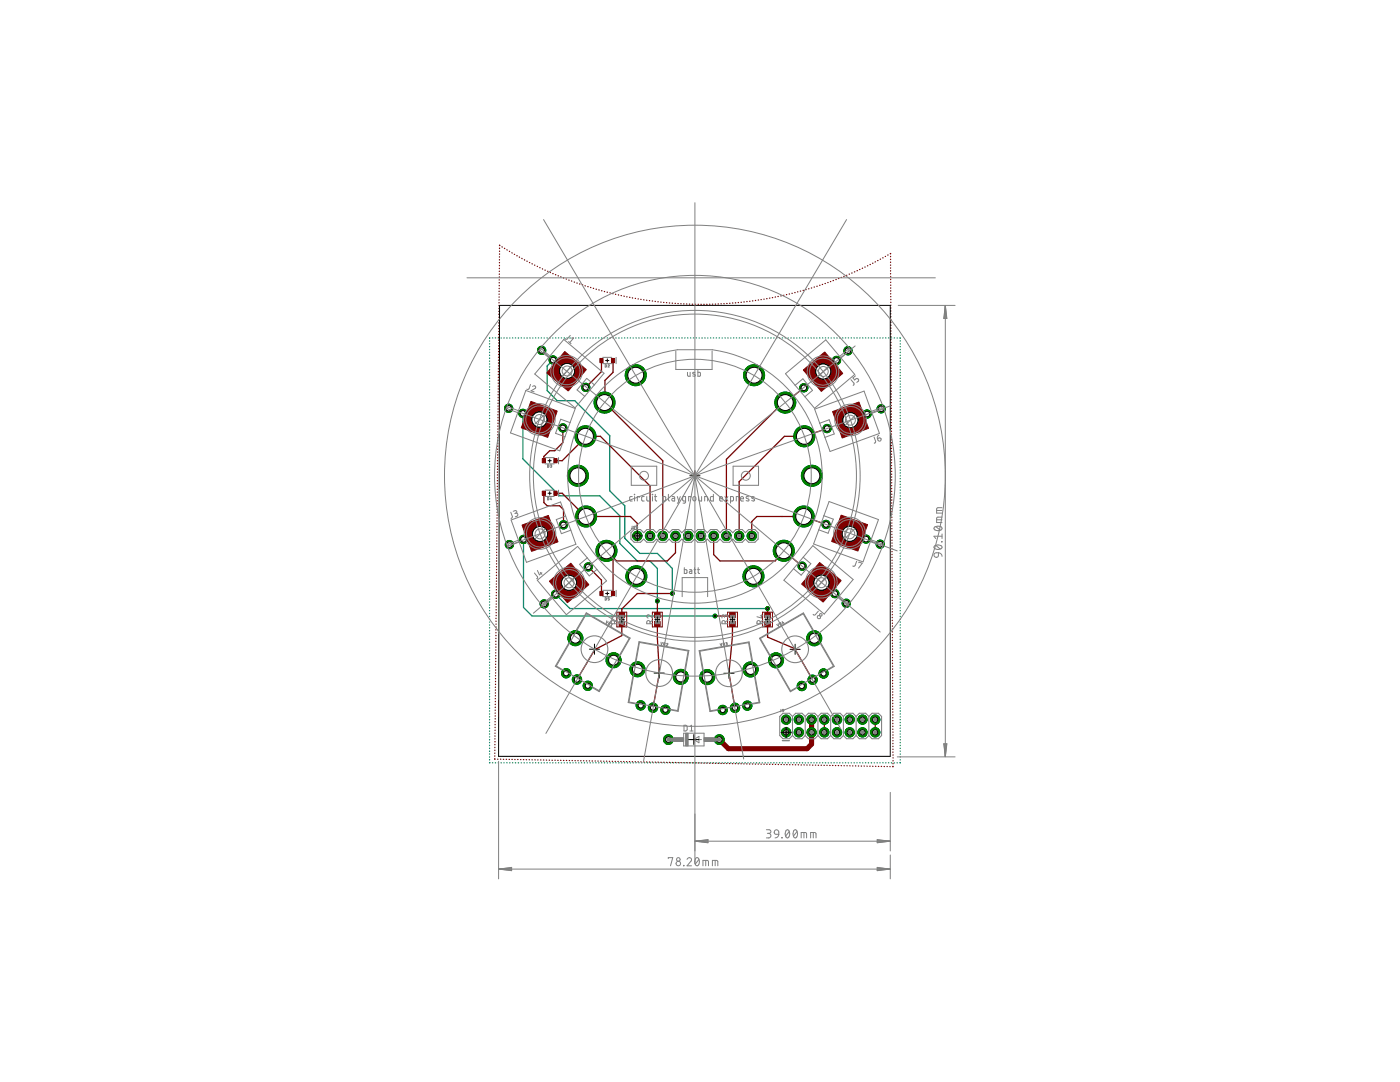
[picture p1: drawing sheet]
<svg xmlns="http://www.w3.org/2000/svg" width="279mm" height="216mm" viewBox="0 0 279 216" stroke-linecap="round" stroke-linejoin="round" font-family="sans-serif">
<path d="M156.1 147.8h1.4" fill="none" stroke="#808080" stroke-width=".21"/>
<g fill="none" stroke="#008080" stroke-width=".25">
<path d="M97.7 68v.1M97.7 68.6h.1M97.7 69.2h.1M97.7 69.7v.1M97.7 70.3v.1M97.7 70.9h.1M97.7 71.4v.1M97.7 72v.1M97.7 72.6v.1M97.7 73.2h.1M97.7 73.7v.1M97.7 74.3v.1"/>
<path d="M97.7 74.9v.1M97.7 75.5h.1M97.7 76v.1M97.7 76.6v.1M97.7 77.2h.1M97.7 77.7v.1M97.7 78.3v.1M97.7 78.9v.1M97.7 79.5h.1M97.8 67.4l-.1 .1M98.3 67.4h.1M98.8 67.4h.1"/>
<path d="M99.4 67.4h.1M100 67.4h.1M100.6 67.4h.1M101.1 67.4h.1M101.7 67.4h.1M102.3 67.4h.1M102.8 67.4h.1M103.4 67.4h.1M104 67.4h.1M104.6 67.4h.1M105.2 67.4h.1M105.7 67.4h.1"/>
<path d="M106.3 67.4h.1M106.9 67.4h.1M107.4 67.4h.1M108 67.4h.1M108.6 67.4h.1M109.2 67.4h.1M109.7 67.4h.1M110.3 67.4h.1M110.4 71.8l-1.2 1.2v4.9l2 2h3.5l7 7v11l3 3v6.5l3 3h3.5l3 3v5M110.9 67.4h.1M111.4 67.4h.1M112 67.4h.1"/>
<path d="M112.6 67.4h.1M113.2 67.4h.1M113.7 67.4h.1M114.3 67.4h.1M114.9 67.4h.1M115.5 67.4h.1M116 67.4h.1M116.6 67.4h.1M117.2 67.4h.1M117.8 67.4h.1M118.3 67.4h.1M118.9 67.4h.1"/>
<path d="M119.5 67.4h.1M120 67.4h.1M120.6 67.4h.1M121.2 67.4h.1M121.8 67.4h.1M122.3 67.4h.1M122.9 67.4h.1M123.5 67.4h.1M124.1 67.4h.1M124.6 67.4h.1M125.2 67.4h.1M125.8 67.4h.1"/>
<path d="M126.3 67.4h.1M126.9 67.4h.1M127.5 67.4h.1M128.1 67.4h.1M128.6 67.4h.1M129.2 67.4h.1M129.8 67.4h.1M130.3 67.4h.1M130.9 67.4h.1M131.5 67.4h.1M132.1 67.4h.1M132.6 67.4h.1"/>
<path d="M133.2 67.4h.1M133.8 67.4h.1M134.4 67.4h.1M134.9 67.4h.1M135.5 67.4h.1M136.1 67.4h.1M136.7 67.4h.1M137.2 67.4h.1M137.8 67.4h.1M138.4 67.4h.1M138.9 67.4h.1M139.5 67.4h.1"/>
<path d="M140.1 67.4h.1M140.7 67.4h.1M141.2 67.4h.1M141.8 67.4h.1M142.4 67.4h.1M142.9 67.4h.1M143.5 67.4h.1M144.1 67.4h.1M144.7 67.4h.1M145.2 67.4h.1M145.8 67.4h.1M146.4 67.4h.1"/>
<path d="M147 67.4h.1M147.5 67.4h.1M148.1 67.4h.1M148.7 67.4h.1M149.2 67.4h.1M149.8 67.4h.1M150.4 67.4h.1M151 67.4h.1M151.5 67.4h.1M152.1 67.4h.1M152.7 67.4h.1M153.2 67.4h.1"/>
<path d="M153.8 67.4h.1M154.4 67.4h.1M155 67.4h.1M155.6 67.4h.1M156.1 67.4h.1M156.7 67.4h.1M157.3 67.4h.1M157.8 67.4h.1M158.4 67.4h.1M159 67.4h.1M159.6 67.4h.1M160.1 67.4h.1"/>
<path d="M160.7 67.4h.1M161.3 67.4h.1M161.8 67.4h.1M162.4 67.4h.1M163 67.4h.1M163.6 67.4h.1M164.1 67.4h.1M164.7 67.4h.1M165.3 67.4h.1M165.9 67.4h.1M166.4 67.4h.1M167 67.4h.1"/>
<path d="M167.6 67.4h.1M168.1 67.4h.1M168.7 67.4h.1M169.3 67.4h.1M169.9 67.4h.1M170.4 67.4h.1M171 67.4h.1M171.6 67.4h.1M172.1 67.4h.1M172.7 67.4h.1M173.3 67.4h.1M173.9 67.4h.1"/>
<path d="M174.5 67.4h.1M175 67.4h.1M175.6 67.4h.1M176.2 67.4h.1M176.7 67.4h.1M177.3 67.4h.1M177.9 67.4h.1M178.5 67.4h.1M179 67.4h.1M179.6 67.4l.1 .1M179.7 68v.1M179.7 68.6h.1"/>
<path d="M179.7 69.2h.1M179.7 69.7v.1M179.7 70.3v.1M179.7 70.9h.1M179.7 71.4v.1M179.7 72v.1M179.7 72.6v.1M179.7 73.2h.1M179.7 73.7v.1M179.7 74.3v.1M179.7 74.9v.1M179.7 75.5h.1"/>
<path d="M179.7 76v.1M179.7 76.6v.1M179.7 77.2h.1M179.7 77.7v.1M179.7 78.3v.1M179.7 78.9v.1M179.7 79.5h.1M97.7 80v.1M97.7 80.6v.1M97.7 81.2h.1M97.7 81.7v.1M97.7 82.3v.1"/>
<path d="M97.7 82.9v.1M97.7 83.5h.1M97.7 84v.1M97.7 84.6v.1M97.7 85.2h.1M97.7 85.7v.1M97.7 86.3v.1M97.7 86.9v.1M97.7 87.5h.1M97.7 88.1h.1M97.7 88.6v.1M97.7 89.2v.1"/>
<path d="M97.7 89.8h.1M97.7 90.3v.1M97.7 90.9v.1M97.7 91.5h.1M97.7 92.1h.1M97.7 92.6v.1M97.7 93.2v.1M97.7 93.8h.1M97.7 94.3v.1M97.7 94.9v.1M97.7 95.5h.1M97.7 96.1h.1"/>
<path d="M97.7 96.6v.1M97.7 97.2v.1M97.7 97.8h.1M97.7 98.3v.1M97.7 98.9v.1M97.7 99.5v.1M104.4 82.5v9.1l7.3 7.3h8l4 4v5.5l3.5 3.5h2.5l1.5 1.5v6.5M179.7 80v.1M179.7 80.6v.1M179.7 81.2h.1M179.7 81.7v.1M179.7 82.3v.1"/>
<path d="M179.7 82.9v.1M179.7 83.5h.1M179.7 84v.1M179.7 84.6v.1M179.7 85.2h.1M179.7 85.7v.1M179.7 86.3v.1M179.7 86.9v.1M179.7 87.5h.1M179.7 88.1h.1M179.7 88.6v.1M179.7 89.2v.1"/>
<path d="M179.7 89.8h.1M179.7 90.3v.1M179.7 90.9v.1M179.7 91.5h.1M179.7 92.1h.1M179.7 92.6v.1M179.7 93.2v.1M179.7 93.8h.1M179.7 94.3v.1M179.7 94.9v.1M179.7 95.5h.1M179.7 96.1h.1"/>
<path d="M179.7 96.6v.1M179.7 97.2v.1M179.7 97.8h.1M179.7 98.3v.1M179.7 98.9v.1M179.7 99.5v.1M97.7 100.1h.1M97.7 100.6v.1M97.7 101.2v.1M97.7 101.8v.1M97.7 102.4h.1M97.7 102.9v.1"/>
<path d="M97.7 103.5v.1M97.7 104.1h.1M97.7 104.6v.1M97.7 105.2v.1M97.7 105.8v.1M97.7 106.4h.1M97.7 106.9v.1M97.7 107.5v.1M97.7 108.1h.1M97.7 108.6v.1M97.7 109.2v.1M97.7 109.8v.1"/>
<path d="M97.7 110.4h.1M97.7 110.9v.1M97.7 111.5v.1M97.7 112.1h.1M97.7 112.6v.1M97.7 113.2v.1M97.7 113.8v.1M97.7 114.4h.1M97.7 115h.1M97.7 115.5v.1M97.7 116.1v.1M97.7 116.7h.1"/>
<path d="M97.7 117.2v.1M97.7 117.8v.1M97.7 118.4h.1M97.7 119h.1M97.7 119.5v.1M104.5 107.6v13.6l1.7 1.7h36.5M110.9 118.6l2.8 2.8h39.5M179.7 100.1h.1M179.7 100.6v.1M179.7 101.2v.1M179.7 101.8v.1M179.7 102.4h.1"/>
<path d="M179.7 102.9v.1M179.7 103.5v.1M179.7 104.1h.1M179.7 104.6v.1M179.7 105.2v.1M179.7 105.8v.1M179.7 106.4h.1M179.7 106.9v.1M179.7 107.5v.1M179.7 108.1h.1M179.7 108.6v.1M179.7 109.2v.1"/>
<path d="M179.7 109.8v.1M179.7 110.4h.1M179.7 110.9v.1M179.7 111.5v.1M179.7 112.1h.1M179.7 112.6v.1M179.7 113.2v.1M179.7 113.8v.1M179.7 114.4h.1M179.7 115h.1M179.7 115.5v.1M179.7 116.1v.1"/>
<path d="M179.7 116.7h.1M179.7 117.2v.1M179.7 117.8v.1M179.7 118.4h.1M179.7 119h.1M179.7 119.5v.1M97.7 120.1v.1M97.7 120.7h.1M97.7 121.2v.1M97.7 121.8v.1M97.7 122.4h.1M97.7 123h.1"/>
<path d="M97.7 123.5v.1M97.7 124.1v.1M97.7 124.7h.1M97.7 125.2v.1M97.7 125.8v.1M97.7 126.4h.1M97.7 127h.1M97.7 127.5v.1M97.7 128.1v.1M97.7 128.7v.1M97.7 129.3h.1M97.7 129.8v.1"/>
<path d="M97.7 130.4v.1M97.7 131h.1M97.7 131.6h.1M97.7 132.1v.1M97.7 132.7v.1M97.7 133.3h.1M97.7 133.8v.1M97.7 134.4v.1M97.7 135h.1M97.7 135.6h.1M97.7 136.1v.1M97.7 136.7v.1"/>
<path d="M97.7 137.3h.1M97.7 137.8v.1M97.7 138.4v.1M97.7 139h.1M97.7 139.6h.1M179.7 120.1v.1M179.7 120.7h.1M179.7 121.2v.1M179.7 121.8v.1M179.7 122.4h.1M179.7 123h.1M179.7 123.5v.1"/>
<path d="M179.7 124.1v.1M179.7 124.7h.1M179.7 125.2v.1M179.7 125.8v.1M179.7 126.4h.1M179.7 127h.1M179.7 127.5v.1M179.7 128.1v.1M179.7 128.7v.1M179.7 129.3h.1M179.7 129.8v.1M179.7 130.4v.1"/>
<path d="M179.7 131h.1M179.7 131.6h.1M179.7 132.1v.1M179.7 132.7v.1M179.7 133.3h.1M179.7 133.8v.1M179.7 134.4v.1M179.7 135h.1M179.7 135.6h.1M179.7 136.1v.1M179.7 136.7v.1M179.7 137.3h.1"/>
<path d="M179.7 137.8v.1M179.7 138.4v.1M179.7 139h.1M179.7 139.6h.1M97.7 152.1l.1 .1M97.7 140.1v.1M97.7 140.7v.1M97.7 141.3v.1M97.7 141.8v.1M97.7 142.4v.1M97.7 143v.1M97.7 143.6h.1"/>
<path d="M97.7 144.1v.1M97.7 144.7v.1M97.7 145.3v.1M97.7 145.9h.1M97.7 146.4v.1M97.7 147v.1M97.7 147.6h.1M97.7 148.1v.1M97.7 148.7v.1M97.7 149.3v.1M97.7 149.9h.1M97.7 150.4v.1"/>
<path d="M97.7 151v.1M97.7 151.6h.1M98.3 152.2h.1M98.8 152.2h.1M99.4 152.2h.1M100 152.2h.1M100.6 152.2h.1M101.1 152.2h.1M101.7 152.2h.1M102.3 152.2h.1M102.8 152.2h.1M103.4 152.2h.1"/>
<path d="M104 152.2h.1M104.6 152.2h.1M105.2 152.2h.1M105.7 152.2h.1M106.3 152.2h.1M106.9 152.2h.1M107.4 152.2h.1M108 152.2h.1M108.6 152.2h.1M109.2 152.2h.1M109.7 152.2h.1M110.3 152.2h.1"/>
<path d="M110.9 152.2h.1M111.4 152.2h.1M112 152.2h.1M112.6 152.2h.1M113.2 152.2h.1M113.7 152.2h.1M114.3 152.2h.1M114.9 152.2h.1M115.5 152.2h.1M116 152.2h.1M116.6 152.2h.1M117.2 152.2h.1"/>
<path d="M117.8 152.2h.1M118.3 152.2h.1M118.9 152.2h.1M119.5 152.2h.1M120 152.2h.1M120.6 152.2h.1M121.2 152.2h.1M121.8 152.2h.1M122.3 152.2h.1M122.9 152.2h.1M123.5 152.2h.1M124.1 152.2h.1"/>
<path d="M124.6 152.2h.1M125.2 152.2h.1M125.8 152.2h.1M126.3 152.2h.1M126.9 152.2h.1M127.5 152.2h.1M128.1 152.2h.1M128.6 152.2h.1M129.2 152.2h.1M129.8 152.2h.1M130.3 152.2h.1M130.9 152.2h.1"/>
<path d="M131.5 152.2h.1M132.1 152.2h.1M132.6 152.2h.1M133.2 152.2h.1M133.8 152.2h.1M134.4 152.2h.1M134.9 152.2h.1M135.5 152.2h.1M136.1 152.2h.1M136.7 152.2h.1M137.2 152.2h.1M137.8 152.2h.1"/>
<path d="M138.4 152.2h.1M138.9 152.2h.1M139.5 152.2h.1M140.1 152.2h.1M140.7 152.2h.1M141.2 152.2h.1M141.8 152.2h.1M142.4 152.2h.1M142.9 152.2h.1M143.5 152.2h.1M144.1 152.2h.1M144.7 152.2h.1"/>
<path d="M145.2 152.2h.1M145.8 152.2h.1M146.4 152.2h.1M147 152.2h.1M147.5 152.2h.1M148.1 152.2h.1M148.7 152.2h.1M149.2 152.2h.1M149.8 152.2h.1M150.4 152.2h.1M151 152.2h.1M151.5 152.2h.1"/>
<path d="M152.1 152.2h.1M152.7 152.2h.1M153.2 152.2h.1M153.8 152.2h.1M154.4 152.2h.1M155 152.2h.1M155.6 152.2h.1M156.1 152.2h.1M156.7 152.2h.1M157.3 152.2h.1M157.8 152.2h.1M158.4 152.2h.1"/>
<path d="M159 152.2h.1M159.6 152.2h.1M160.1 152.2h.1M160.7 152.2h.1M161.3 152.2h.1M161.8 152.2h.1M162.4 152.2h.1M163 152.2h.1M163.6 152.2h.1M164.1 152.2h.1M164.7 152.2h.1M165.3 152.2h.1"/>
<path d="M165.9 152.2h.1M166.4 152.2h.1M167 152.2h.1M167.6 152.2h.1M168.1 152.2h.1M168.7 152.2h.1M169.3 152.2h.1M169.9 152.2h.1M170.4 152.2h.1M171 152.2h.1M171.6 152.2h.1M172.1 152.2h.1"/>
<path d="M172.7 152.2h.1M173.3 152.2h.1M173.9 152.2h.1M174.5 152.2h.1M175 152.2h.1M175.6 152.2h.1M176.2 152.2h.1M176.7 152.2h.1M177.3 152.2h.1M177.9 152.2h.1M178.5 152.2h.1M179 152.2h.1"/>
<path d="M179.7 140.1v.1M179.7 140.7v.1M179.7 141.3v.1M179.7 141.8v.1M179.7 142.4v.1M179.7 143v.1M179.7 143.6h.1M179.7 144.1v.1M179.7 144.7v.1M179.7 145.3v.1M179.7 145.9h.1M179.7 146.4v.1"/>
<path d="M179.7 147v.1M179.7 147.6h.1M179.7 148.1v.1M179.7 148.7v.1M179.7 149.3v.1M179.7 149.9h.1M179.7 150.4v.1M179.7 151v.1M179.7 151.6h.1M179.7 152.1l-.1 .1"/>
</g>
<circle cx="116.9" cy="77.3" r=".83" fill="#008000" stroke="#008000" stroke-width=".2"/>
<circle cx="116.9" cy="77.3" r=".55" fill="#fff" stroke="#000" stroke-width=".2"/>
<circle cx="110.4" cy="71.8" r=".83" fill="#008000" stroke="#008000" stroke-width=".2"/>
<circle cx="110.4" cy="71.8" r=".55" fill="#fff" stroke="#000" stroke-width=".2"/>
<circle cx="108.1" cy="69.9" r=".83" fill="#008000" stroke="#008000" stroke-width=".2"/>
<circle cx="108.1" cy="69.9" r=".55" fill="#fff" stroke="#000" stroke-width=".2"/>
<circle cx="112.3" cy="85.4" r=".83" fill="#008000" stroke="#008000" stroke-width=".2"/>
<circle cx="112.3" cy="85.4" r=".55" fill="#fff" stroke="#000" stroke-width=".2"/>
<circle cx="104.4" cy="82.5" r=".83" fill="#008000" stroke="#008000" stroke-width=".2"/>
<circle cx="104.4" cy="82.5" r=".55" fill="#fff" stroke="#000" stroke-width=".2"/>
<circle cx="101.5" cy="81.5" r=".83" fill="#008000" stroke="#008000" stroke-width=".2"/>
<circle cx="101.5" cy="81.5" r=".55" fill="#fff" stroke="#000" stroke-width=".2"/>
<circle cx="112.5" cy="104.7" r=".83" fill="#008000" stroke="#008000" stroke-width=".2"/>
<circle cx="112.5" cy="104.7" r=".55" fill="#fff" stroke="#000" stroke-width=".2"/>
<circle cx="104.5" cy="107.6" r=".83" fill="#008000" stroke="#008000" stroke-width=".2"/>
<circle cx="104.5" cy="107.6" r=".55" fill="#fff" stroke="#000" stroke-width=".2"/>
<circle cx="101.7" cy="108.7" r=".83" fill="#008000" stroke="#008000" stroke-width=".2"/>
<circle cx="101.7" cy="108.7" r=".55" fill="#fff" stroke="#000" stroke-width=".2"/>
<circle cx="117.4" cy="113.1" r=".83" fill="#008000" stroke="#008000" stroke-width=".2"/>
<circle cx="117.4" cy="113.1" r=".55" fill="#fff" stroke="#000" stroke-width=".2"/>
<circle cx="110.9" cy="118.6" r=".83" fill="#008000" stroke="#008000" stroke-width=".2"/>
<circle cx="110.9" cy="118.6" r=".55" fill="#fff" stroke="#000" stroke-width=".2"/>
<circle cx="108.6" cy="120.5" r=".83" fill="#008000" stroke="#008000" stroke-width=".2"/>
<circle cx="108.6" cy="120.5" r=".55" fill="#fff" stroke="#000" stroke-width=".2"/>
<circle cx="160.4" cy="77.4" r=".83" fill="#008000" stroke="#008000" stroke-width=".2"/>
<circle cx="160.4" cy="77.4" r=".55" fill="#fff" stroke="#000" stroke-width=".2"/>
<circle cx="166.9" cy="71.9" r=".83" fill="#008000" stroke="#008000" stroke-width=".2"/>
<circle cx="166.9" cy="71.9" r=".55" fill="#fff" stroke="#000" stroke-width=".2"/>
<circle cx="169.2" cy="70" r=".83" fill="#008000" stroke="#008000" stroke-width=".2"/>
<circle cx="169.2" cy="70" r=".55" fill="#fff" stroke="#000" stroke-width=".2"/>
<circle cx="165.1" cy="85.5" r=".83" fill="#008000" stroke="#008000" stroke-width=".2"/>
<circle cx="165.1" cy="85.5" r=".55" fill="#fff" stroke="#000" stroke-width=".2"/>
<circle cx="173" cy="82.6" r=".83" fill="#008000" stroke="#008000" stroke-width=".2"/>
<circle cx="173" cy="82.6" r=".55" fill="#fff" stroke="#000" stroke-width=".2"/>
<circle cx="175.9" cy="81.6" r=".83" fill="#008000" stroke="#008000" stroke-width=".2"/>
<circle cx="175.9" cy="81.6" r=".55" fill="#fff" stroke="#000" stroke-width=".2"/>
<circle cx="164.8" cy="104.6" r=".83" fill="#008000" stroke="#008000" stroke-width=".2"/>
<circle cx="164.8" cy="104.6" r=".55" fill="#fff" stroke="#000" stroke-width=".2"/>
<circle cx="172.8" cy="107.6" r=".83" fill="#008000" stroke="#008000" stroke-width=".2"/>
<circle cx="172.8" cy="107.6" r=".55" fill="#fff" stroke="#000" stroke-width=".2"/>
<circle cx="175.7" cy="108.6" r=".83" fill="#008000" stroke="#008000" stroke-width=".2"/>
<circle cx="175.7" cy="108.6" r=".55" fill="#fff" stroke="#000" stroke-width=".2"/>
<circle cx="160.1" cy="113" r=".83" fill="#008000" stroke="#008000" stroke-width=".2"/>
<circle cx="160.1" cy="113" r=".55" fill="#fff" stroke="#000" stroke-width=".2"/>
<circle cx="166.6" cy="118.4" r=".83" fill="#008000" stroke="#008000" stroke-width=".2"/>
<circle cx="166.6" cy="118.4" r=".55" fill="#fff" stroke="#000" stroke-width=".2"/>
<circle cx="168.9" cy="120.4" r=".83" fill="#008000" stroke="#008000" stroke-width=".2"/>
<circle cx="168.9" cy="120.4" r=".55" fill="#fff" stroke="#000" stroke-width=".2"/>
<circle cx="115.3" cy="94.9" r="2.1" fill="#008000" stroke="#008000" stroke-width=".2"/>
<circle cx="115.3" cy="94.9" r="1.59" fill="#fff" stroke="#000" stroke-width=".2"/>
<circle cx="116.8" cy="87.1" r="2.1" fill="#008000" stroke="#008000" stroke-width=".2"/>
<circle cx="116.8" cy="87.1" r="1.59" fill="#fff" stroke="#000" stroke-width=".2"/>
<circle cx="117" cy="103.1" r="2.1" fill="#008000" stroke="#008000" stroke-width=".2"/>
<circle cx="117" cy="103.1" r="1.59" fill="#fff" stroke="#000" stroke-width=".2"/>
<circle cx="121" cy="109.9" r="2.1" fill="#008000" stroke="#008000" stroke-width=".2"/>
<circle cx="121" cy="109.9" r="1.59" fill="#fff" stroke="#000" stroke-width=".2"/>
<circle cx="127" cy="115" r="2.1" fill="#008000" stroke="#008000" stroke-width=".2"/>
<circle cx="127" cy="115" r="1.59" fill="#fff" stroke="#000" stroke-width=".2"/>
<circle cx="120.6" cy="80.3" r="2.1" fill="#008000" stroke="#008000" stroke-width=".2"/>
<circle cx="120.6" cy="80.3" r="1.59" fill="#fff" stroke="#000" stroke-width=".2"/>
<circle cx="126.9" cy="74.9" r="2.1" fill="#008000" stroke="#008000" stroke-width=".2"/>
<circle cx="126.9" cy="74.9" r="1.59" fill="#fff" stroke="#000" stroke-width=".2"/>
<circle cx="162" cy="94.9" r="2.1" fill="#008000" stroke="#008000" stroke-width=".2"/>
<circle cx="162" cy="94.9" r="1.59" fill="#fff" stroke="#000" stroke-width=".2"/>
<circle cx="160.5" cy="87.1" r="2.1" fill="#008000" stroke="#008000" stroke-width=".2"/>
<circle cx="160.5" cy="87.1" r="1.59" fill="#fff" stroke="#000" stroke-width=".2"/>
<circle cx="160.4" cy="103.1" r="2.1" fill="#008000" stroke="#008000" stroke-width=".2"/>
<circle cx="160.4" cy="103.1" r="1.59" fill="#fff" stroke="#000" stroke-width=".2"/>
<circle cx="156.4" cy="109.9" r="2.1" fill="#008000" stroke="#008000" stroke-width=".2"/>
<circle cx="156.4" cy="109.9" r="1.59" fill="#fff" stroke="#000" stroke-width=".2"/>
<circle cx="150.4" cy="115" r="2.1" fill="#008000" stroke="#008000" stroke-width=".2"/>
<circle cx="150.4" cy="115" r="1.59" fill="#fff" stroke="#000" stroke-width=".2"/>
<circle cx="156.7" cy="80.3" r="2.1" fill="#008000" stroke="#008000" stroke-width=".2"/>
<circle cx="156.7" cy="80.3" r="1.59" fill="#fff" stroke="#000" stroke-width=".2"/>
<circle cx="150.5" cy="74.9" r="2.1" fill="#008000" stroke="#008000" stroke-width=".2"/>
<circle cx="150.5" cy="74.9" r="1.59" fill="#fff" stroke="#000" stroke-width=".2"/>
<circle cx="156.9" cy="146.1" r=".93" fill="#008000" stroke="#008000" stroke-width=".2"/>
<circle cx="156.9" cy="146.1" r=".51" fill="#fff" stroke="#000" stroke-width=".2"/>
<circle cx="156.9" cy="143.6" r=".93" fill="#008000" stroke="#008000" stroke-width=".2"/>
<circle cx="156.9" cy="143.6" r=".51" fill="#fff" stroke="#000" stroke-width=".2"/>
<circle cx="159.4" cy="146.1" r=".93" fill="#008000" stroke="#008000" stroke-width=".2"/>
<circle cx="159.4" cy="146.1" r=".51" fill="#fff" stroke="#000" stroke-width=".2"/>
<circle cx="159.4" cy="143.6" r=".93" fill="#008000" stroke="#008000" stroke-width=".2"/>
<circle cx="159.4" cy="143.6" r=".51" fill="#fff" stroke="#000" stroke-width=".2"/>
<circle cx="162" cy="146.1" r=".93" fill="#008000" stroke="#008000" stroke-width=".2"/>
<circle cx="162" cy="146.1" r=".51" fill="#fff" stroke="#000" stroke-width=".2"/>
<circle cx="162" cy="143.6" r=".93" fill="#008000" stroke="#008000" stroke-width=".2"/>
<circle cx="162" cy="143.6" r=".51" fill="#fff" stroke="#000" stroke-width=".2"/>
<circle cx="164.5" cy="146.1" r=".93" fill="#008000" stroke="#008000" stroke-width=".2"/>
<circle cx="164.5" cy="146.1" r=".51" fill="#fff" stroke="#000" stroke-width=".2"/>
<circle cx="164.5" cy="143.6" r=".93" fill="#008000" stroke="#008000" stroke-width=".2"/>
<circle cx="164.5" cy="143.6" r=".51" fill="#fff" stroke="#000" stroke-width=".2"/>
<circle cx="167" cy="146.1" r=".93" fill="#008000" stroke="#008000" stroke-width=".2"/>
<circle cx="167" cy="146.1" r=".51" fill="#fff" stroke="#000" stroke-width=".2"/>
<circle cx="167" cy="143.6" r=".93" fill="#008000" stroke="#008000" stroke-width=".2"/>
<circle cx="167" cy="143.6" r=".51" fill="#fff" stroke="#000" stroke-width=".2"/>
<circle cx="169.6" cy="146.1" r=".93" fill="#008000" stroke="#008000" stroke-width=".2"/>
<circle cx="169.6" cy="146.1" r=".51" fill="#fff" stroke="#000" stroke-width=".2"/>
<circle cx="169.6" cy="143.6" r=".93" fill="#008000" stroke="#008000" stroke-width=".2"/>
<circle cx="169.6" cy="143.6" r=".51" fill="#fff" stroke="#000" stroke-width=".2"/>
<circle cx="172.1" cy="146.1" r=".93" fill="#008000" stroke="#008000" stroke-width=".2"/>
<circle cx="172.1" cy="146.1" r=".51" fill="#fff" stroke="#000" stroke-width=".2"/>
<circle cx="172.1" cy="143.6" r=".93" fill="#008000" stroke="#008000" stroke-width=".2"/>
<circle cx="172.1" cy="143.6" r=".51" fill="#fff" stroke="#000" stroke-width=".2"/>
<circle cx="174.7" cy="146.1" r=".93" fill="#008000" stroke="#008000" stroke-width=".2"/>
<circle cx="174.7" cy="146.1" r=".51" fill="#fff" stroke="#000" stroke-width=".2"/>
<circle cx="174.7" cy="143.6" r=".93" fill="#008000" stroke="#008000" stroke-width=".2"/>
<circle cx="174.7" cy="143.6" r=".51" fill="#fff" stroke="#000" stroke-width=".2"/>
<circle cx="143.6" cy="147.6" r=".97" fill="#008000" stroke="#008000" stroke-width=".2"/>
<circle cx="143.6" cy="147.6" r=".55" fill="#fff" stroke="#000" stroke-width=".2"/>
<circle cx="133.4" cy="147.6" r=".97" fill="#008000" stroke="#008000" stroke-width=".2"/>
<circle cx="133.4" cy="147.6" r=".55" fill="#fff" stroke="#000" stroke-width=".2"/>
<circle cx="113" cy="134.3" r=".93" fill="#008000" stroke="#008000" stroke-width=".2"/>
<circle cx="113" cy="134.3" r=".51" fill="#fff" stroke="#000" stroke-width=".2"/>
<circle cx="115.1" cy="135.6" r=".93" fill="#008000" stroke="#008000" stroke-width=".2"/>
<circle cx="115.1" cy="135.6" r=".51" fill="#fff" stroke="#000" stroke-width=".2"/>
<circle cx="117.3" cy="136.8" r=".93" fill="#008000" stroke="#008000" stroke-width=".2"/>
<circle cx="117.3" cy="136.8" r=".51" fill="#fff" stroke="#000" stroke-width=".2"/>
<circle cx="114.8" cy="127.3" r="1.5" fill="#008000" stroke="#008000" stroke-width=".2"/>
<circle cx="114.8" cy="127.3" r=".99" fill="#fff" stroke="#000" stroke-width=".2"/>
<circle cx="122.4" cy="131.7" r="1.5" fill="#008000" stroke="#008000" stroke-width=".2"/>
<circle cx="122.4" cy="131.7" r=".99" fill="#fff" stroke="#000" stroke-width=".2"/>
<circle cx="127.9" cy="140.8" r=".93" fill="#008000" stroke="#008000" stroke-width=".2"/>
<circle cx="127.9" cy="140.8" r=".51" fill="#fff" stroke="#000" stroke-width=".2"/>
<circle cx="130.3" cy="141.2" r=".93" fill="#008000" stroke="#008000" stroke-width=".2"/>
<circle cx="130.3" cy="141.2" r=".51" fill="#fff" stroke="#000" stroke-width=".2"/>
<circle cx="132.8" cy="141.6" r=".93" fill="#008000" stroke="#008000" stroke-width=".2"/>
<circle cx="132.8" cy="141.6" r=".51" fill="#fff" stroke="#000" stroke-width=".2"/>
<circle cx="127.2" cy="133.5" r="1.5" fill="#008000" stroke="#008000" stroke-width=".2"/>
<circle cx="127.2" cy="133.5" r=".99" fill="#fff" stroke="#000" stroke-width=".2"/>
<circle cx="135.9" cy="135.1" r="1.5" fill="#008000" stroke="#008000" stroke-width=".2"/>
<circle cx="135.9" cy="135.1" r=".99" fill="#fff" stroke="#000" stroke-width=".2"/>
<circle cx="144.2" cy="141.7" r=".93" fill="#008000" stroke="#008000" stroke-width=".2"/>
<circle cx="144.2" cy="141.7" r=".51" fill="#fff" stroke="#000" stroke-width=".2"/>
<circle cx="146.7" cy="141.2" r=".93" fill="#008000" stroke="#008000" stroke-width=".2"/>
<circle cx="146.7" cy="141.2" r=".51" fill="#fff" stroke="#000" stroke-width=".2"/>
<circle cx="149.1" cy="140.8" r=".93" fill="#008000" stroke="#008000" stroke-width=".2"/>
<circle cx="149.1" cy="140.8" r=".51" fill="#fff" stroke="#000" stroke-width=".2"/>
<circle cx="141.1" cy="135.1" r="1.5" fill="#008000" stroke="#008000" stroke-width=".2"/>
<circle cx="141.1" cy="135.1" r=".99" fill="#fff" stroke="#000" stroke-width=".2"/>
<circle cx="149.8" cy="133.6" r="1.5" fill="#008000" stroke="#008000" stroke-width=".2"/>
<circle cx="149.8" cy="133.6" r=".99" fill="#fff" stroke="#000" stroke-width=".2"/>
<circle cx="160" cy="136.9" r=".93" fill="#008000" stroke="#008000" stroke-width=".2"/>
<circle cx="160" cy="136.9" r=".51" fill="#fff" stroke="#000" stroke-width=".2"/>
<circle cx="162.2" cy="135.6" r=".93" fill="#008000" stroke="#008000" stroke-width=".2"/>
<circle cx="162.2" cy="135.6" r=".51" fill="#fff" stroke="#000" stroke-width=".2"/>
<circle cx="164.4" cy="134.4" r=".93" fill="#008000" stroke="#008000" stroke-width=".2"/>
<circle cx="164.4" cy="134.4" r=".51" fill="#fff" stroke="#000" stroke-width=".2"/>
<circle cx="154.9" cy="131.8" r="1.5" fill="#008000" stroke="#008000" stroke-width=".2"/>
<circle cx="154.9" cy="131.8" r=".99" fill="#fff" stroke="#000" stroke-width=".2"/>
<circle cx="162.5" cy="127.4" r="1.5" fill="#008000" stroke="#008000" stroke-width=".2"/>
<circle cx="162.5" cy="127.4" r=".99" fill="#fff" stroke="#000" stroke-width=".2"/>
<circle cx="127.2" cy="106.9" r=".93" fill="#008000" stroke="#008000" stroke-width=".2"/>
<circle cx="127.2" cy="106.9" r=".51" fill="#fff" stroke="#000" stroke-width=".2"/>
<circle cx="129.7" cy="106.9" r=".93" fill="#008000" stroke="#008000" stroke-width=".2"/>
<circle cx="129.7" cy="106.9" r=".51" fill="#fff" stroke="#000" stroke-width=".2"/>
<circle cx="132.3" cy="106.9" r=".93" fill="#008000" stroke="#008000" stroke-width=".2"/>
<circle cx="132.3" cy="106.9" r=".51" fill="#fff" stroke="#000" stroke-width=".2"/>
<circle cx="134.8" cy="106.9" r=".93" fill="#008000" stroke="#008000" stroke-width=".2"/>
<circle cx="134.8" cy="106.9" r=".51" fill="#fff" stroke="#000" stroke-width=".2"/>
<circle cx="137.4" cy="106.9" r=".93" fill="#008000" stroke="#008000" stroke-width=".2"/>
<circle cx="137.4" cy="106.9" r=".51" fill="#fff" stroke="#000" stroke-width=".2"/>
<circle cx="139.9" cy="106.9" r=".93" fill="#008000" stroke="#008000" stroke-width=".2"/>
<circle cx="139.9" cy="106.9" r=".51" fill="#fff" stroke="#000" stroke-width=".2"/>
<circle cx="142.4" cy="106.9" r=".93" fill="#008000" stroke="#008000" stroke-width=".2"/>
<circle cx="142.4" cy="106.9" r=".51" fill="#fff" stroke="#000" stroke-width=".2"/>
<circle cx="145" cy="106.9" r=".93" fill="#008000" stroke="#008000" stroke-width=".2"/>
<circle cx="145" cy="106.9" r=".51" fill="#fff" stroke="#000" stroke-width=".2"/>
<circle cx="147.5" cy="106.9" r=".93" fill="#008000" stroke="#008000" stroke-width=".2"/>
<circle cx="147.5" cy="106.9" r=".51" fill="#fff" stroke="#000" stroke-width=".2"/>
<circle cx="150" cy="106.9" r=".93" fill="#008000" stroke="#008000" stroke-width=".2"/>
<circle cx="150" cy="106.9" r=".51" fill="#fff" stroke="#000" stroke-width=".2"/>
<circle cx="134.2" cy="118.4" r=".38" fill="#008000" stroke="#008000" stroke-width=".2"/>
<circle cx="134.2" cy="118.4" r=".17" fill="#fff" stroke="#000" stroke-width=".2"/>
<circle cx="131.2" cy="119.9" r=".38" fill="#008000" stroke="#008000" stroke-width=".2"/>
<circle cx="131.2" cy="119.9" r=".17" fill="#fff" stroke="#000" stroke-width=".2"/>
<circle cx="142.7" cy="122.9" r=".38" fill="#008000" stroke="#008000" stroke-width=".2"/>
<circle cx="142.7" cy="122.9" r=".17" fill="#fff" stroke="#000" stroke-width=".2"/>
<circle cx="153.2" cy="121.4" r=".38" fill="#008000" stroke="#008000" stroke-width=".2"/>
<circle cx="153.2" cy="121.4" r=".17" fill="#fff" stroke="#000" stroke-width=".2"/>
<g fill="#800000" stroke="#800000" stroke-width=".2">
<path d="M123.5 124h1.2v1h-1.2z"/>
<path d="M123.5 122.3h1.2v1h-1.2z"/>
<path d="M130.6 124h1.1v1h-1.1z"/>
<path d="M130.6 122.3h1.1v1h-1.1z"/>
<path d="M145.6 124h1.1v1h-1.1z"/>
<path d="M145.6 122.3h1.1v1h-1.1z"/>
<path d="M152.6 124h1.1v1h-1.1z"/>
<path d="M152.6 122.3h1.1v1h-1.1z"/>
<path d="M122 71.5h.7v.9h-.7z"/>
<path d="M119.7 71.5h.7v.9h-.7z"/>
<path d="M110.5 91.5h.7v.9h-.7z"/>
<path d="M108.2 91.5h.7v.9h-.7z"/>
<path d="M110.5 98h.7v.8h-.7z"/>
<path d="M108.2 98h.7v.8h-.7z"/>
<path d="M122 118h.7v.9h-.7z"/>
<path d="M119.7 118h.7v.9h-.7z"/>
</g>
<g fill="none" stroke="#800000" stroke-width=".25">
<path d="M99.6 58.1v.1M99.6 58.7h.1M99.6 59.2v.1M99.6 59.8v.1M99.6 57.5v.1M99.6 55.8v.1M99.6 56.4v.1M99.6 57h.1M99.7 53.5v.1M99.7 54.1v.1M99.7 54.7h.1M99.7 55.2v.1"/>
<path d="M99.7 51.2v.1M99.7 51.8v.1M99.7 52.4v.1M99.7 53h.1M99.7 49.5v.1M99.7 50.1v.1M99.7 50.7h.1M99.8 49h-.1M100.2 49.3h.1M100.7 49.6h.1M101.2 49.8v.1M101.7 50.1v.1"/>
<path d="M102.2 50.4v.1M102.6 50.7l.1 .1M103.1 51l.1 .1M103.6 51.3h.1M104.1 51.6h.1M104.6 51.8l.1 .1M105.2 52.1h.1M105.7 52.4h.1M106.2 52.6v.1M106.7 52.9h.1M107.2 53.1l.1 .1M107.7 53.4h.1"/>
<path d="M108.2 53.6l.1 .1M108.8 53.9h.1M109.3 54.1h.1M109.8 54.4h.1M110.3 54.6h.1M110.8 54.8h.1M111.4 55v.1M111.9 55.2l.1 .1M112.5 55.5h.1M113 55.7h.1M113.5 55.9h.1M114 56.1h.1"/>
<path d="M114.6 56.3h.1M115.1 56.5h.1M115.7 56.7h.1M116.2 56.8l.1 .1M116.8 57h.1M117.3 57.2h.1M117.9 57.4h.1M118.4 57.5l.1 .1M119 57.7h.1M119.5 57.8l.1 .1M120.1 58h.1M120.6 58.2h.1"/>
<path d="M121.2 58.3h.1M121.7 58.4l.1 .1M122.3 58.6h.1M122.8 58.7h.1M123.4 58.8l.1 .1M124 59h.1M124.5 59.1h.1M125.1 59.2h.1M125.6 59.3h.1M126.2 59.4l.1 .1M126.8 59.5h.1M127.3 59.6h.1"/>
<path d="M127.9 59.7l.1 .1M128.5 59.8h.1M129 59.9h.1M129.6 60h.1M150.8 59.9l-.1 .1M151.4 59.9h-.1M151.9 59.8h.1M152.4 59.7h.1M153.1 59.6h-.1M153.6 59.5h.1M154.2 59.4h-.1M154.8 59.3h-.1"/>
<path d="M155.3 59.2h.1M155.9 59l-.1 .1M156.4 58.9h.1M157 58.8h.1M157.6 58.7h-.1M158.1 58.5h.1M158.7 58.4h-.1M159.2 58.2v.1M159.8 58.1h-.1M160.3 57.9v.1M160.8 57.8h.1M161.4 57.6h.1"/>
<path d="M162 57.4l-.1 .1M162.5 57.3h.1M163.1 57.1h-.1M163.6 56.9h.1M164.2 56.7l-.1 .1M164.7 56.6h.1M165.2 56.4h.1M165.8 56.2h-.1M166.3 56h.1M166.9 55.8h-.1M167.4 55.6h-.1M167.9 55.4h.1"/>
<path d="M168.5 55.1l-.1 .1M169 54.9h-.1M169.5 54.7h.1M170.1 54.5h-.1M170.6 54.2l-.1 .1M171.1 54h-.1M171.6 53.8h.1M172.1 53.5v.1M172.7 53.3h-.1M173.2 53h-.1M173.7 52.8h-.1M174.2 52.5h-.1"/>
<path d="M174.7 52.2l-.1 .1M175.2 52h.1M175.7 51.7h.1M176.2 51.4v.1M176.7 51.2h.1M177.2 50.9h.1M177.7 50.6v.1M177.7 51.2h.1M177.7 51.7v.1M177.7 52.3v.1M177.7 52.9h.1M177.7 53.4v.1"/>
<path d="M177.7 54v.1M177.7 54.6v.1M177.8 55.2h.1M177.8 55.7v.1M177.8 56.3v.1M177.8 56.9h.1M177.8 57.4v.1M177.8 58v.1M177.8 58.6v.1M177.8 59.2h.1M177.8 59.7v.1M99.4 78.1v.1"/>
<path d="M99.4 78.7v.1M99.4 79.3v.1M99.4 79.9h.1M99.4 75.8v.1M99.4 76.4v.1M99.4 77v.1M99.4 77.6h.1M99.5 73.6h.1M99.5 74.1v.1M99.5 74.7v.1M99.5 75.3h.1M99.5 71.3h.1"/>
<path d="M99.5 71.8v.1M99.5 72.4v.1M99.5 73h.1M99.5 69h.1M99.5 69.6h.1M99.5 70.1v.1M99.5 70.7v.1M99.5 66.7v.1M99.5 67.3h.1M99.5 67.8v.1M99.5 68.4v.1M99.5 64.4v.1"/>
<path d="M99.5 65h.1M99.5 65.6h.1M99.5 66.1v.1M99.6 62.7v.1M99.6 63.3h.1M99.6 63.8v.1M99.6 60.4v.1M99.6 61h.1M99.6 61.5v.1M99.6 62.1v.1M120 71.9v2.2l-3.1 3.2M122.3 71.9v2.4l-1.6 1.6v4.5"/>
<path d="M130.2 60.1h.1M130.7 60.1l.1 .1M131.3 60.2h.1M131.9 60.3h.1M132.4 60.3h.1M133 60.4h.1M133.6 60.5h.1M134.2 60.5h.1M134.7 60.5h.1M135.3 60.6h.1M135.9 60.6h.1M136.4 60.6h.1"/>
<path d="M137 60.7h.1M137.6 60.7h.1M138.2 60.7h.1M138.7 60.7h.1M139.3 60.7h.1M139.9 60.7h.1M140.5 60.7h.1M141 60.7h.1M141.6 60.7h.1M142.2 60.7h.1M142.7 60.7h.1M143.4 60.6l-.1 .1"/>
<path d="M143.9 60.6h.1M144.5 60.6h.1M145 60.6h.1M145.6 60.5h.1M146.2 60.5h.1M146.7 60.4h.1M147.3 60.4h.1M148 60.3h-.1M148.5 60.2v.1M149 60.2h.1M149.6 60.1h.1M150.2 60h.1"/>
<path d="M160.4 77.4l-3.4 2.7M177.8 60.3v.1M177.8 60.9h.1M177.8 61.4v.1M177.8 62v.1M177.8 62.6v.1M177.8 63.2h.1M177.8 63.7v.1M177.8 64.3v.1M177.8 64.9h.1M177.8 65.4v.1M177.8 66v.1"/>
<path d="M177.8 66.6v.1M177.8 67.2h.1M177.8 67.7v.1M177.8 68.3v.1M177.8 68.9h.1M177.8 69.4v.1M177.8 70v.1M177.8 70.6v.1M177.8 71.2h.1M177.8 71.7v.1M177.8 72.3v.1M177.8 72.9h.1"/>
<path d="M177.8 73.4v.1M177.8 74v.1M177.8 74.6v.1M177.8 75.2h.1M177.8 75.7v.1M177.8 76.3v.1M177.9 76.9h.1M177.9 77.4v.1M177.9 78v.1M177.9 78.6v.1M177.9 79.2h.1M177.9 79.7v.1"/>
<path d="M99.2 98.7v.1M99.2 99.3v.1M99.2 99.9h.1M99.3 96.5h.1M99.3 97v.1M99.3 97.6v.1M99.3 98.2h.1M99.3 94.2h.1M99.3 94.7v.1M99.3 95.3v.1M99.3 95.9h.1M99.3 91.9h.1"/>
<path d="M99.3 92.5h.1M99.3 93v.1M99.3 93.6v.1M99.3 89.6v.1M99.3 90.2h.1M99.3 90.7v.1M99.3 91.3v.1M99.3 87.3v.1M99.3 87.9h.1M99.3 88.4v.1M99.3 89v.1M99.4 85v.1"/>
<path d="M99.4 85.6h.1M99.4 86.1v.1M99.4 86.7v.1M99.4 82.7v.1M99.4 83.3v.1M99.4 83.9h.1M99.4 84.4v.1M99.4 80.4v.1M99.4 81v.1M99.4 81.6h.1M99.4 82.1v.1M108.5 98.4v1.9l.7 .6h2.5l.8 .8v3"/>
<path d="M110.8 91.9h1.4l4.6-4.6v-.2h3l9.9 9.9v9.9M110.8 98.4h1.4l4.6 4.7h9l1.4 1.3v2.5M112.3 85.4v2.9l-1.6 1.6h-1l-1.2 1.2v.8M120.6 80.3l.1 .1M120.7 80.4l11.6 11.5v15M157 80.1l-.3 .2M157 80.1h-.5l-11.5 11.6v15.2M165.1 85.5l-4.6 1.6h-4l-9 9v10.8M177.9 80.3v.1M177.9 80.9h.1M177.9 81.4v.1M177.9 82v.1"/>
<path d="M177.9 82.6v.1M177.9 83.2h.1M177.9 83.7v.1M177.9 84.3v.1M177.9 84.9h.1M177.9 85.4v.1M177.9 86v.1M177.9 86.6v.1M177.9 87.2h.1M177.9 87.7v.1M177.9 88.3v.1M177.9 88.9h.1"/>
<path d="M177.9 89.5h.1M177.9 90v.1M177.9 90.6v.1M177.9 91.2h.1M177.9 91.7v.1M177.9 92.3v.1M177.9 92.9h.1M177.9 93.5h.1M177.9 94v.1M177.9 94.6v.1M177.9 95.2h.1M177.9 95.7v.1"/>
<path d="M177.9 96.3v.1M177.9 96.9h.1M177.9 97.5h.1M177.9 98v.1M178 98.6v.1M178 99.2v.1M178 99.7v.1M99 118.8v.1M99 119.4h.1M99 119.9v.1M99.1 116.5v.1M99.1 117.1h.1"/>
<path d="M99.1 117.6v.1M99.1 118.2v.1M99.1 114.2v.1M99.1 114.8v.1M99.1 115.4h.1M99.1 115.9v.1M99.1 111.9v.1M99.1 112.5h.1M99.1 113.1h.1M99.1 113.6v.1M99.1 109.6v.1M99.1 110.2v.1"/>
<path d="M99.1 110.8h.1M99.1 111.3v.1M99.1 107.9v.1M99.1 108.5h.1M99.1 109.1h.1M99.2 107.3l-.1 .1M99.2 105.6v.1M99.2 106.2v.1M99.2 106.8h.1M99.2 103.3v.1M99.2 103.9v.1M99.2 104.5h.1"/>
<path d="M99.2 105.1h.1M99.2 101v.1M99.2 101.6v.1M99.2 102.2v.1M99.2 102.8h.1M99.2 100.5h.1M117 103.1h-.2M117.4 113.1l2.6 2.7v2.6M131.2 119.9v2.9M134.2 118.4h-7l-3.1 3.1v1.3M134.8 106.9v3.4l-1.6 1.6h-10.2l-2-2 1.3 1.3v7.2M142.4 106.9v3.8l1.3 1.2h11l1.9-1.9"/>
<path d="M156.4 109.9l.2 .1M156.6 110l3.5 3M164.8 104.6l-4.4-1.5h-9.4l-1 1v2.8M178 100.3v.1M178 100.9v.1M178 101.5h.1M178 102v.1M178 102.6v.1M178 103.2v.1M178 103.8h.1M178 104.3v.1M178 104.9v.1"/>
<path d="M178 105.5h.1M178 106v.1M178 106.6v.1M178 107.2v.1M178 107.8h.1M178 108.3v.1M178 108.9v.1M178 109.5h.1M178 110v.1M178 110.6v.1M178 111.2v.1M178 111.8h.1"/>
<path d="M178 112.3v.1M178 112.9v.1M178 113.5h.1M178 114v.1M178 114.6v.1M178 115.2v.1M178.1 115.8h.1M178.1 116.3v.1M178.1 116.9v.1M178.1 117.5h.1M178.1 118v.1M178.1 118.6v.1"/>
<path d="M178.1 119.2v.1M178.1 119.8h.1M98.8 139.4h.1M98.8 140h.1M98.9 137.1v.1M98.9 137.7h.1M98.9 138.2v.1M98.9 138.8v.1M98.9 134.8v.1M98.9 135.4h.1M98.9 136h.1M98.9 136.5v.1"/>
<path d="M98.9 132.5v.1M98.9 133.1v.1M98.9 133.7h.1M98.9 134.2v.1M98.9 130.2v.1M98.9 130.8v.1M98.9 131.4h.1M98.9 132h.1M99 127.9v.1M99 128.5v.1M99 129.1v.1M99 129.7h.1"/>
<path d="M99 125.6v.1M99 126.2v.1M99 126.8v.1M99 127.4h.1M99 123.4h.1M99 123.9v.1M99 124.5v.1M99 125.1h.1M99 121.1h.1M99 121.6v.1M99 122.2v.1M99 122.8v.1"/>
<path d="M99 120.5v.1M124.1 124.5v2.3l-5.4 2.8-3.6 6M131.2 124.5v2.8l.4 7-1.3 6.9M146.2 122.8v.1h-3.5M146.2 124.5v2.4l-.7 7.4 1.2 6.9M153.2 121.4v1.4M153.2 124.5v2.6l5.4 2.3 3.6 6.2M178.1 120.3v.1M178.1 120.9v.1M178.1 121.5h.1M178.1 122v.1M178.1 122.6v.1"/>
<path d="M178.1 123.2v.1M178.1 123.8h.1M178.1 124.3v.1M178.1 124.9v.1M178.1 125.5h.1M178.1 126v.1M178.1 126.6v.1M178.1 127.2v.1M178.1 127.8h.1M178.1 128.3v.1M178.1 128.9v.1M178.1 129.5h.1"/>
<path d="M178.1 130v.1M178.1 130.6v.1M178.1 131.2v.1M178.1 131.8h.1M178.1 132.3v.1M178.1 132.9v.1M178.1 133.5h.1M178.1 134v.1M178.1 134.6v.1M178.1 135.2v.1M178.1 135.8h.1M178.1 136.3v.1"/>
<path d="M178.1 136.9v.1M178.2 137.5h.1M178.2 138v.1M178.2 138.6v.1M178.2 139.2v.1M178.2 139.8h.1M98.7 151.4l.1 .1M98.7 150.8v.1M98.8 150.3h-.1M98.8 148.5v.1M98.8 149.1v.1M98.8 149.7v.1"/>
<path d="M98.8 146.3h.1M98.8 146.8v.1M98.8 147.4v.1M98.8 148h.1M98.8 144h.1M98.8 144.5v.1M98.8 145.1v.1M98.8 145.7v.1M98.8 141.7v.1M98.8 142.3h.1M98.8 142.8v.1M98.8 143.4v.1"/>
<path d="M98.8 140.5v.1M98.8 141.1v.1M99.3 151.5h.1M99.9 151.5h.1M100.5 151.5h.1M101 151.5h.1M101.6 151.5h.1M102.2 151.5h.1M102.7 151.6h.1M103.3 151.6h.1M103.9 151.6h.1M104.5 151.6h.1"/>
<path d="M105 151.6h.1M105.6 151.6h.1M106.2 151.6h.1M106.7 151.6h.1M107.3 151.6h.1M107.9 151.6v.1M108.5 151.7h.1M109 151.7h.1M109.6 151.7h.1M110.2 151.7h.1M110.7 151.7h.1M111.3 151.7h.1"/>
<path d="M111.9 151.7h.1M112.5 151.7h.1M113 151.7h.1M113.6 151.8h.1M114.2 151.8h.1M114.7 151.8h.1M115.3 151.8h.1M115.9 151.8h.1M116.5 151.8h.1M117 151.8h.1M117.6 151.8h.1M118.2 151.8h.1"/>
<path d="M118.7 151.8h.1M119.3 151.9h.1M119.9 151.9h.1M120.5 151.9h.1M121 151.9h.1M121.6 151.9h.1M122.2 151.9h.1M122.7 151.9h.1M123.3 151.9h.1M123.9 152h.1M124.5 152h.1M125 152h.1"/>
<path d="M125.6 152h.1M126.2 152h.1M126.7 152h.1M127.3 152h.1M127.9 152h.1M128.5 152h.1M129 152h.1M129.6 152.1h.1M130.2 152.1h.1M130.7 152.1h.1M131.3 152.1h.1M131.9 152.1h.1"/>
<path d="M132.5 152.1h.1M133 152.1h.1M133.6 152.1h.1M134.2 152.1h.1M134.7 152.1h.1M135.3 152.2h.1M135.9 152.2h.1M136.5 152.2h.1M137 152.2h.1M137.6 152.2h.1M138.2 152.2h.1M138.7 152.2h.1"/>
<path d="M139.3 152.2l.1 .1M139.9 152.3h.1M140.5 152.3h.1M141 152.3h.1M141.6 152.3h.1M142.2 152.3h.1M142.7 152.3h.1M143.3 152.3h.1M143.9 152.3h.1M144.4 152.3h.1M145 152.4h.1M145.6 152.4h.1"/>
<path d="M146.2 152.4h.1M146.7 152.4h.1M147.3 152.4h.1M147.9 152.4h.1M148.4 152.4h.1M149 152.4h.1M149.6 152.4h.1M150.2 152.4h.1M150.7 152.5h.1M151.3 152.5h.1M151.9 152.5h.1M152.4 152.5h.1"/>
<path d="M153 152.5h.1M153.6 152.5h.1M154.2 152.5h.1M154.7 152.5h.1M155.3 152.5h.1M155.9 152.5h.1M156.4 152.6h.1M157 152.6h.1M157.6 152.6h.1M158.2 152.6h.1M158.7 152.6h.1M159.3 152.6h.1"/>
<path d="M159.9 152.6h.1M160.4 152.6h.1M161 152.7h.1M161.6 152.7h.1M162.2 152.7h.1M162.7 152.7h.1M163.3 152.7h.1M163.9 152.7h.1M164.4 152.7h.1M164.5 143.6v2.5M165 152.7h.1M165.6 152.7h.1"/>
<path d="M166.2 152.7h.1M166.7 152.8h.1M167.3 152.8h.1M167.9 152.8h.1M168.4 152.8h.1M169 152.8h.1M169.6 152.8h.1M170.2 152.8h.1M170.7 152.8h.1M171.3 152.8h.1M171.9 152.9h.1M172.4 152.9h.1"/>
<path d="M173 152.9h.1M173.6 152.9h.1M174.2 152.9h.1M174.7 143.6v2.5M174.7 152.9h.1M175.3 152.9h.1M175.9 152.9h.1M176.4 153h.1M177 153h.1M177.6 153h.1M178.2 140.3v.1M178.2 140.9v.1"/>
<path d="M178.2 141.5h.1M178.2 142v.1M178.2 142.6v.1M178.2 143.2v.1M178.2 143.8h.1M178.2 144.3v.1M178.2 144.9v.1M178.2 145.5h.1M178.2 146v.1M178.2 146.6v.1M178.2 147.2v.1M178.2 147.8h.1"/>
<path d="M178.2 148.3v.1M178.2 148.9v.1M178.2 149.5h.1M178.2 150.1h.1M178.2 150.6v.1M178.2 151.2v.1M178.2 151.8h.1M178.2 152.3v.1M178.2 152.9v.1"/>
</g>
<path d="M162 143.6v4.9l-.9 .9h-15.7l-1.8-1.8" fill="none" stroke="#800000" stroke-width="1"/>
<circle cx="116.9" cy="77.3" r=".83" fill="#008000" stroke="#008000" stroke-width=".2"/>
<circle cx="116.9" cy="77.3" r=".55" fill="#fff" stroke="#000" stroke-width=".2"/>
<circle cx="110.4" cy="71.8" r=".83" fill="#008000" stroke="#008000" stroke-width=".2"/>
<circle cx="110.4" cy="71.8" r=".55" fill="#fff" stroke="#000" stroke-width=".2"/>
<circle cx="108.1" cy="69.9" r=".83" fill="#008000" stroke="#008000" stroke-width=".2"/>
<circle cx="108.1" cy="69.9" r=".55" fill="#fff" stroke="#000" stroke-width=".2"/>
<circle cx="112.3" cy="85.4" r=".83" fill="#008000" stroke="#008000" stroke-width=".2"/>
<circle cx="112.3" cy="85.4" r=".55" fill="#fff" stroke="#000" stroke-width=".2"/>
<circle cx="104.4" cy="82.5" r=".83" fill="#008000" stroke="#008000" stroke-width=".2"/>
<circle cx="104.4" cy="82.5" r=".55" fill="#fff" stroke="#000" stroke-width=".2"/>
<circle cx="101.5" cy="81.5" r=".83" fill="#008000" stroke="#008000" stroke-width=".2"/>
<circle cx="101.5" cy="81.5" r=".55" fill="#fff" stroke="#000" stroke-width=".2"/>
<circle cx="112.5" cy="104.7" r=".83" fill="#008000" stroke="#008000" stroke-width=".2"/>
<circle cx="112.5" cy="104.7" r=".55" fill="#fff" stroke="#000" stroke-width=".2"/>
<circle cx="104.5" cy="107.6" r=".83" fill="#008000" stroke="#008000" stroke-width=".2"/>
<circle cx="104.5" cy="107.6" r=".55" fill="#fff" stroke="#000" stroke-width=".2"/>
<circle cx="101.7" cy="108.7" r=".83" fill="#008000" stroke="#008000" stroke-width=".2"/>
<circle cx="101.7" cy="108.7" r=".55" fill="#fff" stroke="#000" stroke-width=".2"/>
<circle cx="117.4" cy="113.1" r=".83" fill="#008000" stroke="#008000" stroke-width=".2"/>
<circle cx="117.4" cy="113.1" r=".55" fill="#fff" stroke="#000" stroke-width=".2"/>
<circle cx="110.9" cy="118.6" r=".83" fill="#008000" stroke="#008000" stroke-width=".2"/>
<circle cx="110.9" cy="118.6" r=".55" fill="#fff" stroke="#000" stroke-width=".2"/>
<circle cx="108.6" cy="120.5" r=".83" fill="#008000" stroke="#008000" stroke-width=".2"/>
<circle cx="108.6" cy="120.5" r=".55" fill="#fff" stroke="#000" stroke-width=".2"/>
<circle cx="160.4" cy="77.4" r=".83" fill="#008000" stroke="#008000" stroke-width=".2"/>
<circle cx="160.4" cy="77.4" r=".55" fill="#fff" stroke="#000" stroke-width=".2"/>
<circle cx="166.9" cy="71.9" r=".83" fill="#008000" stroke="#008000" stroke-width=".2"/>
<circle cx="166.9" cy="71.9" r=".55" fill="#fff" stroke="#000" stroke-width=".2"/>
<circle cx="169.2" cy="70" r=".83" fill="#008000" stroke="#008000" stroke-width=".2"/>
<circle cx="169.2" cy="70" r=".55" fill="#fff" stroke="#000" stroke-width=".2"/>
<circle cx="165.1" cy="85.5" r=".83" fill="#008000" stroke="#008000" stroke-width=".2"/>
<circle cx="165.1" cy="85.5" r=".55" fill="#fff" stroke="#000" stroke-width=".2"/>
<circle cx="173" cy="82.6" r=".83" fill="#008000" stroke="#008000" stroke-width=".2"/>
<circle cx="173" cy="82.6" r=".55" fill="#fff" stroke="#000" stroke-width=".2"/>
<circle cx="175.9" cy="81.6" r=".83" fill="#008000" stroke="#008000" stroke-width=".2"/>
<circle cx="175.9" cy="81.6" r=".55" fill="#fff" stroke="#000" stroke-width=".2"/>
<circle cx="164.8" cy="104.6" r=".83" fill="#008000" stroke="#008000" stroke-width=".2"/>
<circle cx="164.8" cy="104.6" r=".55" fill="#fff" stroke="#000" stroke-width=".2"/>
<circle cx="172.8" cy="107.6" r=".83" fill="#008000" stroke="#008000" stroke-width=".2"/>
<circle cx="172.8" cy="107.6" r=".55" fill="#fff" stroke="#000" stroke-width=".2"/>
<circle cx="175.7" cy="108.6" r=".83" fill="#008000" stroke="#008000" stroke-width=".2"/>
<circle cx="175.7" cy="108.6" r=".55" fill="#fff" stroke="#000" stroke-width=".2"/>
<circle cx="160.1" cy="113" r=".83" fill="#008000" stroke="#008000" stroke-width=".2"/>
<circle cx="160.1" cy="113" r=".55" fill="#fff" stroke="#000" stroke-width=".2"/>
<circle cx="166.6" cy="118.4" r=".83" fill="#008000" stroke="#008000" stroke-width=".2"/>
<circle cx="166.6" cy="118.4" r=".55" fill="#fff" stroke="#000" stroke-width=".2"/>
<circle cx="168.9" cy="120.4" r=".83" fill="#008000" stroke="#008000" stroke-width=".2"/>
<circle cx="168.9" cy="120.4" r=".55" fill="#fff" stroke="#000" stroke-width=".2"/>
<circle cx="115.3" cy="94.9" r="2.1" fill="#008000" stroke="#008000" stroke-width=".2"/>
<circle cx="115.3" cy="94.9" r="1.59" fill="#fff" stroke="#000" stroke-width=".2"/>
<circle cx="116.8" cy="87.1" r="2.1" fill="#008000" stroke="#008000" stroke-width=".2"/>
<circle cx="116.8" cy="87.1" r="1.59" fill="#fff" stroke="#000" stroke-width=".2"/>
<circle cx="117" cy="103.1" r="2.1" fill="#008000" stroke="#008000" stroke-width=".2"/>
<circle cx="117" cy="103.1" r="1.59" fill="#fff" stroke="#000" stroke-width=".2"/>
<circle cx="121" cy="109.9" r="2.1" fill="#008000" stroke="#008000" stroke-width=".2"/>
<circle cx="121" cy="109.9" r="1.59" fill="#fff" stroke="#000" stroke-width=".2"/>
<circle cx="127" cy="115" r="2.1" fill="#008000" stroke="#008000" stroke-width=".2"/>
<circle cx="127" cy="115" r="1.59" fill="#fff" stroke="#000" stroke-width=".2"/>
<circle cx="120.6" cy="80.3" r="2.1" fill="#008000" stroke="#008000" stroke-width=".2"/>
<circle cx="120.6" cy="80.3" r="1.59" fill="#fff" stroke="#000" stroke-width=".2"/>
<circle cx="126.9" cy="74.9" r="2.1" fill="#008000" stroke="#008000" stroke-width=".2"/>
<circle cx="126.9" cy="74.9" r="1.59" fill="#fff" stroke="#000" stroke-width=".2"/>
<circle cx="162" cy="94.9" r="2.1" fill="#008000" stroke="#008000" stroke-width=".2"/>
<circle cx="162" cy="94.9" r="1.59" fill="#fff" stroke="#000" stroke-width=".2"/>
<circle cx="160.5" cy="87.1" r="2.1" fill="#008000" stroke="#008000" stroke-width=".2"/>
<circle cx="160.5" cy="87.1" r="1.59" fill="#fff" stroke="#000" stroke-width=".2"/>
<circle cx="160.4" cy="103.1" r="2.1" fill="#008000" stroke="#008000" stroke-width=".2"/>
<circle cx="160.4" cy="103.1" r="1.59" fill="#fff" stroke="#000" stroke-width=".2"/>
<circle cx="156.4" cy="109.9" r="2.1" fill="#008000" stroke="#008000" stroke-width=".2"/>
<circle cx="156.4" cy="109.9" r="1.59" fill="#fff" stroke="#000" stroke-width=".2"/>
<circle cx="150.4" cy="115" r="2.1" fill="#008000" stroke="#008000" stroke-width=".2"/>
<circle cx="150.4" cy="115" r="1.59" fill="#fff" stroke="#000" stroke-width=".2"/>
<circle cx="156.7" cy="80.3" r="2.1" fill="#008000" stroke="#008000" stroke-width=".2"/>
<circle cx="156.7" cy="80.3" r="1.59" fill="#fff" stroke="#000" stroke-width=".2"/>
<circle cx="150.5" cy="74.9" r="2.1" fill="#008000" stroke="#008000" stroke-width=".2"/>
<circle cx="150.5" cy="74.9" r="1.59" fill="#fff" stroke="#000" stroke-width=".2"/>
<circle cx="156.9" cy="146.1" r=".93" fill="#008000" stroke="#008000" stroke-width=".2"/>
<circle cx="156.9" cy="146.1" r=".51" fill="#fff" stroke="#000" stroke-width=".2"/>
<circle cx="156.9" cy="143.6" r=".93" fill="#008000" stroke="#008000" stroke-width=".2"/>
<circle cx="156.9" cy="143.6" r=".51" fill="#fff" stroke="#000" stroke-width=".2"/>
<circle cx="159.4" cy="146.1" r=".93" fill="#008000" stroke="#008000" stroke-width=".2"/>
<circle cx="159.4" cy="146.1" r=".51" fill="#fff" stroke="#000" stroke-width=".2"/>
<circle cx="159.4" cy="143.6" r=".93" fill="#008000" stroke="#008000" stroke-width=".2"/>
<circle cx="159.4" cy="143.6" r=".51" fill="#fff" stroke="#000" stroke-width=".2"/>
<circle cx="162" cy="146.1" r=".93" fill="#008000" stroke="#008000" stroke-width=".2"/>
<circle cx="162" cy="146.1" r=".51" fill="#fff" stroke="#000" stroke-width=".2"/>
<circle cx="162" cy="143.6" r=".93" fill="#008000" stroke="#008000" stroke-width=".2"/>
<circle cx="162" cy="143.6" r=".51" fill="#fff" stroke="#000" stroke-width=".2"/>
<circle cx="164.5" cy="146.1" r=".93" fill="#008000" stroke="#008000" stroke-width=".2"/>
<circle cx="164.5" cy="146.1" r=".51" fill="#fff" stroke="#000" stroke-width=".2"/>
<circle cx="164.5" cy="143.6" r=".93" fill="#008000" stroke="#008000" stroke-width=".2"/>
<circle cx="164.5" cy="143.6" r=".51" fill="#fff" stroke="#000" stroke-width=".2"/>
<circle cx="167" cy="146.1" r=".93" fill="#008000" stroke="#008000" stroke-width=".2"/>
<circle cx="167" cy="146.1" r=".51" fill="#fff" stroke="#000" stroke-width=".2"/>
<circle cx="167" cy="143.6" r=".93" fill="#008000" stroke="#008000" stroke-width=".2"/>
<circle cx="167" cy="143.6" r=".51" fill="#fff" stroke="#000" stroke-width=".2"/>
<circle cx="169.6" cy="146.1" r=".93" fill="#008000" stroke="#008000" stroke-width=".2"/>
<circle cx="169.6" cy="146.1" r=".51" fill="#fff" stroke="#000" stroke-width=".2"/>
<circle cx="169.6" cy="143.6" r=".93" fill="#008000" stroke="#008000" stroke-width=".2"/>
<circle cx="169.6" cy="143.6" r=".51" fill="#fff" stroke="#000" stroke-width=".2"/>
<circle cx="172.1" cy="146.1" r=".93" fill="#008000" stroke="#008000" stroke-width=".2"/>
<circle cx="172.1" cy="146.1" r=".51" fill="#fff" stroke="#000" stroke-width=".2"/>
<circle cx="172.1" cy="143.6" r=".93" fill="#008000" stroke="#008000" stroke-width=".2"/>
<circle cx="172.1" cy="143.6" r=".51" fill="#fff" stroke="#000" stroke-width=".2"/>
<circle cx="174.7" cy="146.1" r=".93" fill="#008000" stroke="#008000" stroke-width=".2"/>
<circle cx="174.7" cy="146.1" r=".51" fill="#fff" stroke="#000" stroke-width=".2"/>
<circle cx="174.7" cy="143.6" r=".93" fill="#008000" stroke="#008000" stroke-width=".2"/>
<circle cx="174.7" cy="143.6" r=".51" fill="#fff" stroke="#000" stroke-width=".2"/>
<circle cx="143.6" cy="147.6" r=".97" fill="#008000" stroke="#008000" stroke-width=".2"/>
<circle cx="143.6" cy="147.6" r=".55" fill="#fff" stroke="#000" stroke-width=".2"/>
<circle cx="133.4" cy="147.6" r=".97" fill="#008000" stroke="#008000" stroke-width=".2"/>
<circle cx="133.4" cy="147.6" r=".55" fill="#fff" stroke="#000" stroke-width=".2"/>
<circle cx="113" cy="134.3" r=".93" fill="#008000" stroke="#008000" stroke-width=".2"/>
<circle cx="113" cy="134.3" r=".51" fill="#fff" stroke="#000" stroke-width=".2"/>
<circle cx="115.1" cy="135.6" r=".93" fill="#008000" stroke="#008000" stroke-width=".2"/>
<circle cx="115.1" cy="135.6" r=".51" fill="#fff" stroke="#000" stroke-width=".2"/>
<circle cx="117.3" cy="136.8" r=".93" fill="#008000" stroke="#008000" stroke-width=".2"/>
<circle cx="117.3" cy="136.8" r=".51" fill="#fff" stroke="#000" stroke-width=".2"/>
<circle cx="114.8" cy="127.3" r="1.5" fill="#008000" stroke="#008000" stroke-width=".2"/>
<circle cx="114.8" cy="127.3" r=".99" fill="#fff" stroke="#000" stroke-width=".2"/>
<circle cx="122.4" cy="131.7" r="1.5" fill="#008000" stroke="#008000" stroke-width=".2"/>
<circle cx="122.4" cy="131.7" r=".99" fill="#fff" stroke="#000" stroke-width=".2"/>
<circle cx="127.9" cy="140.8" r=".93" fill="#008000" stroke="#008000" stroke-width=".2"/>
<circle cx="127.9" cy="140.8" r=".51" fill="#fff" stroke="#000" stroke-width=".2"/>
<circle cx="130.3" cy="141.2" r=".93" fill="#008000" stroke="#008000" stroke-width=".2"/>
<circle cx="130.3" cy="141.2" r=".51" fill="#fff" stroke="#000" stroke-width=".2"/>
<circle cx="132.8" cy="141.6" r=".93" fill="#008000" stroke="#008000" stroke-width=".2"/>
<circle cx="132.8" cy="141.6" r=".51" fill="#fff" stroke="#000" stroke-width=".2"/>
<circle cx="127.2" cy="133.5" r="1.5" fill="#008000" stroke="#008000" stroke-width=".2"/>
<circle cx="127.2" cy="133.5" r=".99" fill="#fff" stroke="#000" stroke-width=".2"/>
<circle cx="135.9" cy="135.1" r="1.5" fill="#008000" stroke="#008000" stroke-width=".2"/>
<circle cx="135.9" cy="135.1" r=".99" fill="#fff" stroke="#000" stroke-width=".2"/>
<circle cx="144.2" cy="141.7" r=".93" fill="#008000" stroke="#008000" stroke-width=".2"/>
<circle cx="144.2" cy="141.7" r=".51" fill="#fff" stroke="#000" stroke-width=".2"/>
<circle cx="146.7" cy="141.2" r=".93" fill="#008000" stroke="#008000" stroke-width=".2"/>
<circle cx="146.7" cy="141.2" r=".51" fill="#fff" stroke="#000" stroke-width=".2"/>
<circle cx="149.1" cy="140.8" r=".93" fill="#008000" stroke="#008000" stroke-width=".2"/>
<circle cx="149.1" cy="140.8" r=".51" fill="#fff" stroke="#000" stroke-width=".2"/>
<circle cx="141.1" cy="135.1" r="1.5" fill="#008000" stroke="#008000" stroke-width=".2"/>
<circle cx="141.1" cy="135.1" r=".99" fill="#fff" stroke="#000" stroke-width=".2"/>
<circle cx="149.8" cy="133.6" r="1.5" fill="#008000" stroke="#008000" stroke-width=".2"/>
<circle cx="149.8" cy="133.6" r=".99" fill="#fff" stroke="#000" stroke-width=".2"/>
<circle cx="160" cy="136.9" r=".93" fill="#008000" stroke="#008000" stroke-width=".2"/>
<circle cx="160" cy="136.9" r=".51" fill="#fff" stroke="#000" stroke-width=".2"/>
<circle cx="162.2" cy="135.6" r=".93" fill="#008000" stroke="#008000" stroke-width=".2"/>
<circle cx="162.2" cy="135.6" r=".51" fill="#fff" stroke="#000" stroke-width=".2"/>
<circle cx="164.4" cy="134.4" r=".93" fill="#008000" stroke="#008000" stroke-width=".2"/>
<circle cx="164.4" cy="134.4" r=".51" fill="#fff" stroke="#000" stroke-width=".2"/>
<circle cx="154.9" cy="131.8" r="1.5" fill="#008000" stroke="#008000" stroke-width=".2"/>
<circle cx="154.9" cy="131.8" r=".99" fill="#fff" stroke="#000" stroke-width=".2"/>
<circle cx="162.5" cy="127.4" r="1.5" fill="#008000" stroke="#008000" stroke-width=".2"/>
<circle cx="162.5" cy="127.4" r=".99" fill="#fff" stroke="#000" stroke-width=".2"/>
<circle cx="127.2" cy="106.9" r=".93" fill="#008000" stroke="#008000" stroke-width=".2"/>
<circle cx="127.2" cy="106.9" r=".51" fill="#fff" stroke="#000" stroke-width=".2"/>
<circle cx="129.7" cy="106.9" r=".93" fill="#008000" stroke="#008000" stroke-width=".2"/>
<circle cx="129.7" cy="106.9" r=".51" fill="#fff" stroke="#000" stroke-width=".2"/>
<circle cx="132.3" cy="106.9" r=".93" fill="#008000" stroke="#008000" stroke-width=".2"/>
<circle cx="132.3" cy="106.9" r=".51" fill="#fff" stroke="#000" stroke-width=".2"/>
<circle cx="134.8" cy="106.9" r=".93" fill="#008000" stroke="#008000" stroke-width=".2"/>
<circle cx="134.8" cy="106.9" r=".51" fill="#fff" stroke="#000" stroke-width=".2"/>
<circle cx="137.4" cy="106.9" r=".93" fill="#008000" stroke="#008000" stroke-width=".2"/>
<circle cx="137.4" cy="106.9" r=".51" fill="#fff" stroke="#000" stroke-width=".2"/>
<circle cx="139.9" cy="106.9" r=".93" fill="#008000" stroke="#008000" stroke-width=".2"/>
<circle cx="139.9" cy="106.9" r=".51" fill="#fff" stroke="#000" stroke-width=".2"/>
<circle cx="142.4" cy="106.9" r=".93" fill="#008000" stroke="#008000" stroke-width=".2"/>
<circle cx="142.4" cy="106.9" r=".51" fill="#fff" stroke="#000" stroke-width=".2"/>
<circle cx="145" cy="106.9" r=".93" fill="#008000" stroke="#008000" stroke-width=".2"/>
<circle cx="145" cy="106.9" r=".51" fill="#fff" stroke="#000" stroke-width=".2"/>
<circle cx="147.5" cy="106.9" r=".93" fill="#008000" stroke="#008000" stroke-width=".2"/>
<circle cx="147.5" cy="106.9" r=".51" fill="#fff" stroke="#000" stroke-width=".2"/>
<circle cx="150" cy="106.9" r=".93" fill="#008000" stroke="#008000" stroke-width=".2"/>
<circle cx="150" cy="106.9" r=".51" fill="#fff" stroke="#000" stroke-width=".2"/>
<circle cx="134.2" cy="118.4" r=".38" fill="#008000" stroke="#008000" stroke-width=".2"/>
<circle cx="134.2" cy="118.4" r=".17" fill="#fff" stroke="#000" stroke-width=".2"/>
<circle cx="131.2" cy="119.9" r=".38" fill="#008000" stroke="#008000" stroke-width=".2"/>
<circle cx="131.2" cy="119.9" r=".17" fill="#fff" stroke="#000" stroke-width=".2"/>
<circle cx="142.7" cy="122.9" r=".38" fill="#008000" stroke="#008000" stroke-width=".2"/>
<circle cx="142.7" cy="122.9" r=".17" fill="#fff" stroke="#000" stroke-width=".2"/>
<circle cx="153.2" cy="121.4" r=".38" fill="#008000" stroke="#008000" stroke-width=".2"/>
<circle cx="153.2" cy="121.4" r=".17" fill="#fff" stroke="#000" stroke-width=".2"/>
<g fill="#800000" stroke="#800000" stroke-width=".2">
<path d="M112.7 70.1l4.3 3.6-3.6 4.3-4.3-3.6z"/>
<path d="M106 80.1l5.2 1.9-1.9 5.3-5.3-1.9z"/>
<path d="M104.2 104.8l5.2-2 2 5.3-5.3 1.9z"/>
<path d="M109.6 116l4.3-3.6 3.6 4.3-4.3 3.6z"/>
<path d="M160.3 73.8l4.3-3.6 3.6 4.3-4.3 3.6z"/>
<path d="M166.2 82.1l5.2-1.9 1.9 5.3-5.2 1.9z"/>
<path d="M167.9 102.8l5.2 1.9-1.9 5.3-5.2-2z"/>
<path d="M163.6 112.2l4.3 3.6-3.6 4.3-4.3-3.6z"/>
</g>
<path d="M123.1 122.2h2v2.9h-2zM130.2 122.2h2v2.9h-2zM145.2 122.2h2v2.9h-2zM152.2 122.2h2v2.9h-2z" fill="none" stroke="#800000" stroke-width=".2"/>
<g fill="none" stroke="#808080" stroke-width=".2">
<path d="M105.9 76.7l-.4 .9-.4 .1M106.3 77.1a.31 .31 0 0 1 .5 0 .31 .31 0 0 1-.1 .5l-.7 .4 .6 .2M109.5 71.3l3-3.6 8 6.8-1.9 2.3M109.5 71.3l-2.8 3.3 8.1 6.8 1.9-2.3M109.7 71l-1.6-1.4-.3 .3 1.7 1.4M113.5 68.2l.5 .4M113.8 66.9l-.6 .8-.4-.1M114 67.5h.5l-.8 .9M118.6 76.8l-1.9 2.3M118.6 76.8l-1.5-1.3-1.9 2.3 1.5 1.3M120.8 72.8h.2v.4h-.2zM121.3 72.9l.3-.1-.3 .4h.3"/>
<path d="M134.9 70v3.7h7.2v-3.7M137.2 74.3v.6l.2 .2h.3v-.8M138.7 74.4l-.4-.1-.1 .2 .5 .3v.2h-.5M139.3 73.9v1.2h.4l.1-.7-.5-.1M158.7 76.9l1.9 2.3M158.7 76.9l1.5-1.3 2 2.3-1.6 1.3M167.6 71.1l-2.8-3.3-8 6.8 1.9 2.3M167.6 71.1l3 3.6-8 6.8-2-2.3M167.6 71.1l1.6-1.4 .3 .3-1.6 1.4M169.8 75.8l.7 .7-.2 .4M170.7 75l-.5 .4 .4 .4 .3-.2a.34 .34 0 0 1 .4 0 .34 .34 0 0 1 0 .5l-.3 .2M103.3 82.3l1.6-4.4 9.9 3.6-1 2.8"/>
<path d="M103.3 82.3l-1.4 4.1 9.8 3.6 1.1-2.9M103.4 81.9l-2-.7-.1 .4 2 .7M109.3 92.8h.2v.4h-.2zM109.3 99.3h.2v.4h-.2zM109.9 92.8h.2l-.2 .2M110 99.3l-.1 .3h.2M110 93l.1 .2h-.2M110 99.5v.2M113.8 84.3l-1 2.8M113.8 84.3l-1.9-.6-1 2.8 1.9 .6M126 93h5.1v3.8h-5.1zM126.2 99.1h-.4l-.1 .2v.5l.5 .2"/>
<path d="M126.6 98.6l.1 .1zM126.6 99.1v.9M127.6 99.2v-.1h-.4v.9M128.6 99.1h-.4l-.1 .2v.5l.5 .2M129.1 99.1v.7l.2 .2h.4v-.9M130.2 98.6l.1 .1zM130.2 99.1v.9M130.6 99.1h.5M130.8 98.6v1.1l.3 .3M132.3 100l.5-.2v-.7h-.5v1.3M133.4 98.6v1.1l.2 .3M134.1 99.1h.4l.1 .2v.7l-.4-.1-.1-.4 .5-.1"/>
<path d="M135.2 99.1l.3 .9M135.8 99.1l-.5 1.3h-.1M136.8 100l-.6-.2 .1-.7h.5v1.1l-.1 .2h-.4M137.9 99.2v-.1h-.5v.9M138.4 99.1h.2l.2 .2v.6l-.5-.1zM139.4 99.1v.6l.3 .3h.3v-.9M140.6 100v-.9l.6 .1v.8M142.4 98.6v1.4l-.5-.1-.1-.7 .6-.1M143.6 99.5h.6a.31 .31 0 0 0-.2-.4 .31 .31 0 0 0-.4 .3l.1 .5 .5 .1M144.7 99.1l.6 .9M145.3 99.1l-.6 .9M145.8 100l.5-.2v-.7h-.5v1.3"/>
<path d="M146.3 93h5.1v3.8h-5.1zM147.4 99.2v-.1h-.5v.9M147.8 99.5h.6a.31 .31 0 0 0-.2-.4 .31 .31 0 0 0-.4 .3v.4l.6 .2M149.4 99.1h-.4l-.1 .2 .6 .4v.2h-.6M150.5 99.1h-.4l-.1 .2 .6 .4v.2h-.6M163.6 84.5l1 2.8M163.6 84.5l1.9-.7 1 2.8-1.9 .7M173.9 82.1l1.6 4.4-9.8 3.6-1.1-2.8M173.9 82.1l-1.5-4.1-9.8 3.6 1 2.9M173.9 82.1l2.1-.8 .1 .4-2 .7M174.4 87.2l.4 .9-.1 .2-.2 .1M175.1 87.5l.4-.1a.33 .33 0 0 1 .3 .2 .33 .33 0 0 1-.2 .4 .33 .33 0 0 1-.4-.2z"/>
<path d="M175.4 86.8l-.3 .3v.4M101.9 102.2l.4 .9-.1 .2-.2 .1M102.4 102l.5-.1 .2 .1v.3l-.4 .2M102.9 102.4h.3l.2 .3-.1 .2-.5 .2M103.4 107.8l-2 .7 .1 .4 2.1-.7M106.7 114.3l.6 .8-.2 .4M107.3 113.8l.4 .9 .4-.4M107.8 114.2l.4 .4M109.9 119.1l-1.6 1.4 .3 .3 1.7-1.4M112.9 103l-1-2.8-9.9 3.6 1.6 4.4M112.9 103l1 2.8M112.9 103l-1.9 .7 1 2.8 1.9-.7"/>
<path d="M113.9 105.8l1 2.8-9.8 3.6-1.5-4M117.2 111.3l-1.9-2.3-8.1 6.8 3.1 3.6M117.2 111.3l1.9 2.3M117.2 111.3l-1.5 1.3 1.9 2.3 1.5-1.3M119.1 113.6l2 2.3-8.1 6.8-2.7-3.3M120.8 119.3h.2v.4h-.2zM121.6 119.3h-.3v.2h.3v.2h-.3M126.2 105v.4l-.2 .1M126.4 105.1l.2-.1v.5M126.4 105.5h.3M127 105.1l.1-.1a.2 .2 0 0 1 .2 .2 .2 .2 0 0 1-.3 .2zM127.2 105.1l-.2 .3"/>
<path d="M136.1 119.1v-3.8h5.1v3.8M136.6 113.3v1.1h.4l.1-.7h-.5M137.6 113.7h.4l.1 .2v.5h-.4l-.1-.3 .5-.1M138.5 113.7h.4M138.6 113.3v1l.3 .1M139.2 113.7h.4M139.3 113.3v.9l.3 .2M160.3 111.2l1.9-2.3 8.1 6.7-5.8 6.9-8.1-6.7 2-2.3M160.3 111.2l-1.9 2.3M160.3 111.2l1.5 1.3-1.9 2.3-1.5-1.3M163.4 105.7l-1 2.8 9.8 3.6 1.6-4.4M164.4 102.9l-1 2.8"/>
<path d="M164.4 102.9l1.1-2.8 9.8 3.6-1.5 4M164.4 102.9l1.9 .7-1 2.8-1.9-.7M167.5 118.9l1.7 1.4-.3 .3-1.6-1.3M171 112l-.4 .9h-.4M171.4 112.3v-.1l.7 .2-.8 1M173.8 107.7l2.1 .8-.1 .3-2-.7M121.1 123.9l-.1 .5 .4-.4M121.5 124.4l.2 .1 .1-.2-.2-.1-.2 .4M121.6 124.5v.2M121.9 124.9l.2 .1M122 124.5h.2l-.2 .4M122.6 124.5l-.1-.6h-.4l-.1 .6h1.1"/>
<path d="M123.1 123.8l-.5 .3M123.1 123h-1.1l.2 .3M123.1 122.7v.6M123.7 123.2v.9M124.4 123.2v.9M129.7 124.5l-.1-.6h-.4l-.1 .6h1.1M130.2 122.7v.6l-.6-.5a.32 .32 0 0 0-.5 .1 .32 .32 0 0 0 .2 .4M130.2 123.8l-.5 .3M130.8 123.2v.9M131.6 123.2v.9M131.9 128.1l.1 .6 .2-.5M132.5 128.5h.2l.1-.1-.3-.2-.1 .5"/>
<path d="M132.6 128.5l.1 .3M133 128.4l.3 .1-.4 .3 .3 .1M144 128.4v.5l-.3-.5M144.5 128.6l.1-.2-.3-.1 .1 .5M144.5 128.6h-.1M144.5 128.6l.2 .2M144.6 123l.1-.3h.3l.2 .2v.4M144.6 123.2l-.1-.5h-.2l-.2 .1v.5M144.7 124.5v-.5l-.2-.2-.3 .1-.1 .6h1.1M144.8 128.2l.3 .1-.2 .1M145 128.4l.2 .2-.3 .1M145.2 123.8l-.5 .3"/>
<path d="M145.8 123.2v.9M146.5 123.2v.9M151.7 124.5l-.1-.6h-.4l-.1 .6h1.1M151.7 122.9h.5M152 122.7v.6l-.9-.2M152.2 123.8l-.5 .3M152.8 123.2v.9M153.5 123.2v.9M155.3 124.4l.1 .5-.4-.3M155.7 124.5l.1-.3-.3 .1 .3 .4M155.8 124.5l.2 .1M156.1 124l.1 .4 .2-.2"/>
<path d="M156.3 124.2l.1 .2M163.3 121.9l-.6 .8-.4-.1M136.4 146.3h4.1v2.5h-4.1zM136.5 144.7h.4l.2 .2v.8l-.2 .1-.4 .1zM137.7 145.9h.6M137.7 145l.3-.3v1.2M137.8 147.6h2.2M138.5 147.6l1-.7v1.3zM138.5 146.9v1.3M155.9 141.5l-.1 .5h-.1M156.2 141.6h.2v.2h-.2zM156.4 141.8l-.2 .2"/>
<circle cx="113.1" cy="74.1" r="3.2"/>
<circle cx="113.1" cy="74.1" r="2.69"/>
<circle cx="164.3" cy="74.2" r="3.2"/>
<circle cx="164.3" cy="74.2" r="2.69"/>
<circle cx="107.6" cy="83.7" r="3.2"/>
<circle cx="107.6" cy="83.7" r="2.69"/>
<circle cx="128.5" cy="94.9" r=".89"/>
<circle cx="138.7" cy="95" r="25.4"/>
<circle cx="148.8" cy="94.9" r=".89"/>
<circle cx="169.8" cy="83.8" r="3.2"/>
<circle cx="169.8" cy="83.8" r="2.69"/>
<circle cx="107.8" cy="106.4" r="3.2"/>
<circle cx="107.8" cy="106.4" r="2.69"/>
<circle cx="113.6" cy="116.3" r="3.2"/>
<circle cx="113.6" cy="116.3" r="2.69"/>
<circle cx="163.9" cy="116.2" r="3.2"/>
<circle cx="163.9" cy="116.2" r="2.69"/>
<circle cx="169.5" cy="106.4" r="3.2"/>
<circle cx="169.5" cy="106.4" r="2.69"/>
<circle cx="163.4" cy="123.1" r=".33"/>
<circle cx="163.8" cy="122.7" r=".26"/>
</g>
<g fill="none" stroke="#808080" stroke-width=".21">
<path d="M120.3 72.6h1.8M120.3 71.3h1.8M123 71.3v1.3M108.8 92.6h1.8M108.8 91.3h1.8M108.8 99.1h1.8M108.8 97.8h1.8M111.5 91.3v1.3M111.5 97.8v1.3M120.3 119h1.8M120.3 117.8h1.8M123 117.8v1.2"/>
<path d="M126.6 105.7h1.2l.7 .6 .6-.6h1.3l.6 .6 .6-.6h1.3l.6 .6 .7-.6h1.2l.7 .6 .6-.6h1.3l.6 .6 .7-.6h1.2l.7 .6 .6-.6h1.3l.6 .6 .6-.6h1.3l.6 .6 .7-.6h1.2l.7 .6 .6-.6h1.3l.6 .6v1.3l-.6 .6h-1.3l-.6-.6-.7 .6h-1.2l-.7-.6-.6 .6h-1.3l-.6-.6-.6 .6h-1.3l-.6-.6-.7 .6h-1.2l-.7-.6-.6 .6h-1.3l-.6-.6-.7 .6h-1.2l-.7-.6-.6 .6h-1.3l-.6-.6-.6 .6h-1.3l-.6-.6-.7 .6h-1.2l-.7-.6v-1.3zM113.5 128.4l-2.7 4.5 1.2 .7M115 125.7l2-3.4 8.8 5-2 3.4M117.1 122.4l8.5 5-6.1 10.4-8.5-4.9zM122.2 133.4l-2.6 4.6-1.2-.7M126.3 135l-.9 5.2 1.3 .2M126.8 131.9l.7-3.9 10 1.8-.7 3.9M127.6 128.2l9.7 1.7-2.1 11.9-9.7-1.7zM136.2 136.7l-.9 5.2-1.3-.2M139.7 129.9l9.7-1.7 2.1 11.9-9.7 1.7zM140.8 136.8l.9 5.2 1.3-.2M150.2 132l-.7-3.9-10 1.7 .7 3.9"/>
<path d="M150.7 135l.9 5.2-1.3 .3M151.7 127.4l8.6-4.9 6 10.4-8.5 5zM155.1 133.4l2.6 4.6 1.2-.6M162.3 125.7l-2-3.4-8.7 5.1 1.9 3.3M163.9 128.4l2.6 4.6-1.2 .6M156.1 147.8h1.4M158.2 143l-.7-.7h-1.2l-.7 .7v3.8l.7 .6h1.2l.7-.6M158.2 146.8l.6 .6h1.3l.6-.6M158.2 143l.6-.7h1.3l.6 .7M158.2 143v3.8M160.7 146.8l.6 .6h1.3l.6-.6M160.7 143l.6-.7h1.3l.6 .7"/>
<path d="M160.7 143v3.8M163.2 146.8l.7 .6h1.2l.7-.6M163.2 143l.7-.7h1.2l.7 .7M163.2 143v3.8M165.8 146.8l.6 .6h1.3l.6-.6M165.8 143l.6-.7h1.3l.6 .7M165.8 143v3.8M168.3 146.8l.7 .6h1.2l.7-.6M168.3 143l.7-.7h1.2l.7 .7M168.3 143v3.8M170.9 143l.6-.7h1.3l.6 .7M170.9 146.8l.6 .6h1.3l.6-.6"/>
<path d="M170.9 143v3.8M173.4 143l.6-.7h1.3l.6 .7v3.8l-.6 .6h-1.3l-.6-.6M173.4 143v3.8"/>
<circle cx="118.6" cy="129.5" r="2.67"/>
<circle cx="131.6" cy="134.3" r="2.67"/>
<circle cx="145.5" cy="134.3" r="2.67"/>
<circle cx="158.7" cy="129.6" r="2.67"/>
</g>
<g fill="#808080" stroke="#808080" stroke-width=".2">
<path d="M136.8 146.3h.5v2.5h-.5z"/>
<path d="M140.5 147.2h1.9v.8h-1.9z"/>
<path d="M134.5 147.2h1.9v.8h-1.9z"/>
<path d="M156.6 145.9h.5v.5h-.5z"/>
<path d="M156.6 143.3h.5v.5h-.5z"/>
<path d="M159.2 143.3h.5v.5h-.5z"/>
<path d="M159.2 145.9h.5v.5h-.5z"/>
<path d="M161.7 143.3h.5v.5h-.5z"/>
<path d="M161.7 145.9h.5v.5h-.5z"/>
<path d="M164.3 143.3h.5v.5h-.5z"/>
<path d="M166.8 143.3h.5v.5h-.5z"/>
<path d="M169.3 143.3h.5v.5h-.5z"/>
<path d="M164.3 145.9h.5v.5h-.5z"/>
<path d="M166.8 145.9h.5v.5h-.5z"/>
<path d="M169.3 145.9h.5v.5h-.5z"/>
<path d="M171.9 143.3h.5v.5h-.5z"/>
<path d="M171.9 145.9h.5v.5h-.5z"/>
<path d="M174.4 143.3h.5v.5h-.5z"/>
<path d="M174.4 145.9h.5v.5h-.5z"/>
<path d="M123.7 122.8h.8v.4h-.8z"/>
<path d="M123.7 124h.8v.5h-.8z"/>
<path d="M130.8 122.8h.8v.4h-.8z"/>
<path d="M130.8 124h.8v.5h-.8z"/>
<path d="M145.8 122.8h.8v.4h-.8z"/>
<path d="M145.8 124h.8v.5h-.8z"/>
<path d="M152.8 122.8h.8v.4h-.8z"/>
<path d="M152.8 124h.8v.5h-.8z"/>
<path d="M142.2 106.7h.5v.5h-.5z"/>
<path d="M139.6 106.7h.5v.5h-.5z"/>
<path d="M137.1 106.7h.5v.5h-.5z"/>
<path d="M134.6 106.7h.5v.5h-.5z"/>
<path d="M132 106.7h.5v.5h-.5z"/>
<path d="M129.5 106.7h.5v.5h-.5z"/>
<path d="M126.9 106.7h.5v.5h-.5z"/>
<path d="M144.7 106.7h.5v.5h-.5z"/>
<path d="M147.3 106.7h.5v.5h-.5z"/>
<path d="M149.8 106.7h.5v.5h-.5z"/>
</g>
<path d="M133.4 147.6h1M142.5 147.6h1.1" fill="none" stroke="#808080" stroke-width=".76"/>
<g fill="none" stroke="#000" stroke-width=".2">
<path d="M99.7 60.9h78v90h-78.2zM112.1 74.1h2M113.1 73.1v2M120.9 71.9h.6M121.2 71.6v.7M163.2 74.2h2.1M164.3 73.2v2M106.6 83.7h2M107.6 82.7v2M109.4 91.9h.6M109.4 98.4h.6M109.7 91.6v.7"/>
<path d="M109.7 98.1v.7M137.7 94.9h2M138.7 93.9v2M168.7 83.8h2.1M169.8 82.8v2M106.7 106.4h2.1M107.8 105.4v2.1M112.6 116.3h2M113.6 115.3v2M120.9 118.4h.6M121.2 118.1v.6M126.2 106.9h2"/>
<path d="M127.2 105.9v2M162.9 116.2h2M163.9 115.2v2M168.5 106.4h2.1M169.5 105.3v2.1M117.6 129.5h2.1M118.6 128.5v2.1M123.6 123.6h1M124.1 123.1v1M130.5 134.3h2.1M130.7 123.6h1M131.2 123.1v1"/>
<path d="M131.6 133.3v2M144.5 134.3h2M145.5 133.3v2.1M145.7 123.6h1M146.2 123.1v1M152.7 123.6h1M153.2 123.1v1M157.7 129.6h2M158.7 128.5v2.1M137.5 147.6h2M138.5 146.6v2M155.9 146.1h2"/>
<path d="M156.9 145.1v2.1"/>
<circle cx="113.2" cy="74" r="1.5"/>
</g>
<circle cx="113.2" cy="74" r="1.5" fill="#fff" stroke="#000" stroke-width=".2"/>
<circle cx="107.7" cy="83.7" r="1.5" fill="none" stroke="#000" stroke-width=".2"/>
<circle cx="107.7" cy="83.7" r="1.5" fill="#fff" stroke="#000" stroke-width=".2"/>
<circle cx="107.8" cy="106.5" r="1.5" fill="none" stroke="#000" stroke-width=".2"/>
<circle cx="107.8" cy="106.5" r="1.5" fill="#fff" stroke="#000" stroke-width=".2"/>
<circle cx="113.6" cy="116.3" r="1.5" fill="none" stroke="#000" stroke-width=".2"/>
<circle cx="113.6" cy="116.3" r="1.5" fill="#fff" stroke="#000" stroke-width=".2"/>
<circle cx="163.9" cy="116.3" r="1.5" fill="none" stroke="#000" stroke-width=".2"/>
<circle cx="163.9" cy="116.3" r="1.5" fill="#fff" stroke="#000" stroke-width=".2"/>
<circle cx="169.6" cy="106.5" r="1.5" fill="none" stroke="#000" stroke-width=".2"/>
<circle cx="169.6" cy="106.5" r="1.5" fill="#fff" stroke="#000" stroke-width=".2"/>
<circle cx="169.7" cy="83.8" r="1.5" fill="none" stroke="#000" stroke-width=".2"/>
<circle cx="169.7" cy="83.8" r="1.5" fill="#fff" stroke="#000" stroke-width=".2"/>
<circle cx="164.3" cy="74.1" r="1.5" fill="none" stroke="#000" stroke-width=".2"/>
<circle cx="164.3" cy="74.1" r="1.5" fill="#fff" stroke="#000" stroke-width=".2"/>
<g fill="none" stroke="#808080" stroke-width=".2">
<path d="M93.2 55.4h93.5M108.5 43.8l30.2 51.1M138.7 40.4v132M169 43.8l-30.3 51.1M108.5 70.3l30.2 24.6M114.2 73l-2 2M165.3 73.1l-2 2M170.7 69l-32 25.9M179.3 60.9h11.3M188.7 61v90M188.7 61l.3 2.5h-.7zM188.7 61l-.2 2.5"/>
<path d="M188.7 61l.1 2.5M188.7 61l-.3 2.5M188.7 61l.2 2.5M103.7 82.2l35 12.7M108.7 82.7l-2.1 2M138.7 94.9l40.3 15M138.7 94.9l37 31.2M138.7 94.9l-32.3 27.5M138.7 94.9l-37.3 14M138.7 94.9l-29.8 51.4M138.7 94.9l-10.3 56.9M138.7 95l9.7 56.4"/>
<path d="M138.7 94.9l29.1 50.6M170.7 82.8l-2 2.1M177.8 81l-39.1 13.9M108.8 105.5l-2 2M114.6 115.3l-2.1 2M165 115.3l-2.1 2M170.6 105.5l-2 2M186.5 108.9a1 1 0 0 1 1.5 .3 .95 .95 0 0 1-1.6 0zM186.5 105.2a1.02 1.02 0 0 1 1.5 .2 .93 .93 0 0 1-1.6 0zM186.5 110.4l.8-.1v.5a.46 .46 0 0 1-.7 .4 .46 .46 0 0 1-.1-.8zM186.8 108.8l.8 .8M186.8 105.1l.8 .7"/>
<path d="M186.9 103.7h1.1M186.9 101.9h1.1M187.3 110.3l.6 .3 .1 .4M187.9 108.1h.1zM188 103.2h-.9l-.2 .2v.9h1.1M188 101.3h-.9l-.2 .3v.8h1.1M188 106.6v.9M188 107h-1.6l.4 .5M99.5 151.9v23.5M177.7 158.1v11.7M179.1 151h11.5M188.3 148.4h.7l-.3 2.6z"/>
<path d="M188.4 148.4l.3 2.6M188.5 148.4l.2 2.6M188.8 148.4l-.1 2.6M188.9 148.4l-.2 2.6M99.6 173.4h78M99.6 173.4l2.5-.3v.6zM99.6 173.4l2.5 .1M99.6 173.4l2.5 .3M102.1 173.3l-2.5 .1M102.1 173.1l-2.5 .3M133.4 171.3v-.2h.9l-.5 1.7M136.4 172.7l.1 .1z"/>
<path d="M137.1 171.5a.44 .44 0 0 1 .6-.3 .44 .44 0 0 1 .2 .7l-.8 .9h.9M138.7 167.9h38.9M138.7 167.9l2.6-.4v.7zM138.7 167.9l2.6 .1M138.7 167.9l2.6 .2M138.9 171.2l.2-.1a.97 .97 0 0 1 0 1.7 1.02 1.02 0 0 1-.2-1.6zM139.5 171.5l-.7 .9M140.3 172.8v-1.1h1l.1 1.1M140.8 171.7v1.1M141.3 167.7l-2.6 .2M141.3 167.6l-2.6 .3M142.2 172.8v-1.1h1l.1 1.1"/>
<path d="M142.7 171.7v1.1M153 165.6h.5a.36 .36 0 0 1 .4 .3 .36 .36 0 0 1-.4 .4h-.4M153.4 166.3a.46 .46 0 0 1 .5 .4 .46 .46 0 0 1-.5 .5h-.4M154.6 165.7l.4-.1 .3 .1 .1 .8-.8-.1-.1-.4zM155.4 166.5l-.3 .6-.4 .1M156 167.1l.1 .1zM156.9 165.7l.3-.1a.97 .97 0 0 1 0 1.6 1.02 1.02 0 0 1-.3-1.5zM157.5 165.9l-.7 .9M158.5 165.7l.2-.1a.95 .95 0 0 1 0 1.6 1.04 1.04 0 0 1-.2-1.5zM159.1 165.9l-.8 .9M159.9 167.2v-1.1l1 .1 .1 1M160.4 166.1v1.1"/>
<path d="M161.8 167.2v-1.1l1 .1 .1 1M162.3 166.1v1.1M175.1 167.5l2.5 .4-2.5 .3zM175.1 173.1l2.5 .3-2.5 .3zM175.1 167.7l2.5 .2M175.1 167.6l2.5 .3M175.1 173.3l2.5 .1M175.1 173.1l2.5 .3M177.6 167.9l-2.5 .1M177.6 167.9l-2.5 .2M177.6 173.4l-2.5 .1M177.6 173.4l-2.5 .3"/>
<path d="M177.7 170.6v4.8"/>
<circle cx="113.2" cy="74" r=".99"/>
<circle cx="164.3" cy="74.1" r=".99"/>
<circle cx="107.7" cy="83.7" r=".99"/>
<circle cx="138.7" cy="94.9" r="50"/>
<circle cx="138.7" cy="94.9" r="33"/>
<circle cx="138.7" cy="94.9" r="32.3"/>
<circle cx="138.7" cy="94.9" r="23.2"/>
<circle cx="138.7" cy="94.9" r="40"/>
<circle cx="169.7" cy="83.8" r=".99"/>
<circle cx="107.8" cy="106.5" r=".99"/>
<circle cx="113.6" cy="116.3" r=".99"/>
<circle cx="163.9" cy="116.3" r=".99"/>
<circle cx="169.6" cy="106.5" r=".99"/>
<circle cx="135.4" cy="172.3" r=".45"/>
<circle cx="135.4" cy="171.5" r=".36"/>
</g>
</svg>
